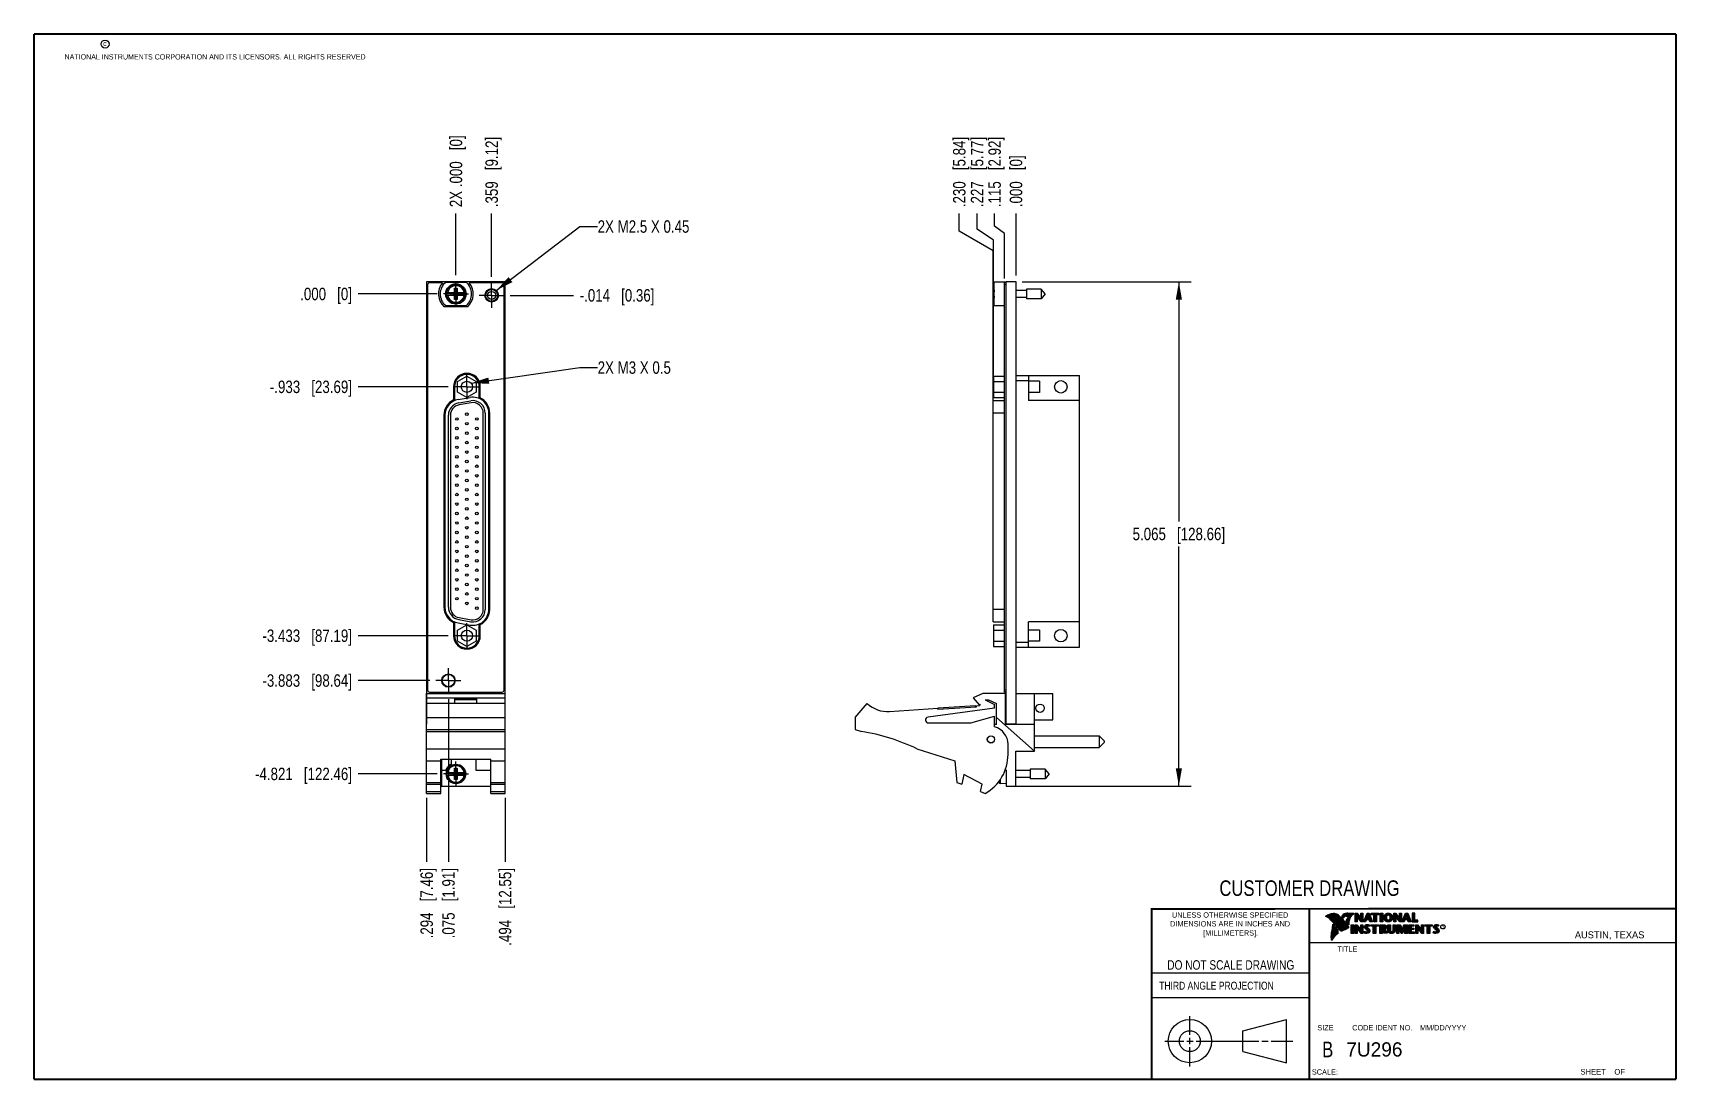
# Model space of a CAD drawing. Header units: inches. Extents: x 0.2 to 16.8, y 0.2 to 10.8.
import ezdxf

# ---------------------------------------------------------------- set-up
doc = ezdxf.new("R2010")
doc.units = ezdxf.units.IN
doc.header["$LTSCALE"] = 0.935
doc.header["$MEASUREMENT"] = 0
doc.linetypes.add('CENTER', pattern=[0.6, 0.375, -0.075, 0.075, -0.075])
doc.layers.get('0').update_dxf_attribs({"linetype": 'CONTINUOUS'})
for name, color, linetype in [('02___PRT_ALL_AXES', 7, 'CONTINUOUS'), ('DETAIL', 7, 'CONTINUOUS'), ('DIMENSIONS', 7, 'CONTINUOUS')]:
    doc.layers.add(name, color=color, linetype=linetype)
doc.styles.get("Standard").update_dxf_attribs({"font": 'txt', "width": 0.8})
doc.styles.add('TEXTSTYLE_2', font='txt')
doc.styles.add('TEXTSTYLE_3', font='txt', dxfattribs={"width": 0.95})
doc.dimstyles.new('DIMSTYLE_1', dxfattribs={"dimtxt": 0.125, "dimasz": 0.18, "dimexe": 0.18, "dimexo": 0.0625, "dimgap": 0.09, "dimtad": 0, "dimtih": 1, "dimtoh": 1, "dimdec": 3, "dimzin": 4, "dimdsep": 46, "dimtxsty": 'STANDARD', "dimblk": '_FILLED', "dimblk1": '_FILLED', "dimblk2": '_FILLED', "dimcen": 0.09, "dimadec": 0, "dimazin": 0, "dimtp": 0.01, "dimtm": 0.01, "dimtfac": 1, "dimtdec": 3, "dimtofl": 0, "dimtmove": 0, "dimatfit": 3, "dimldrblk": '_FILLED', "dimfxl": 1, "dimtolj": 1, "dimtzin": 4, "dimarcsym": 0})
doc.dimstyles.new('DIMSTYLE_2', dxfattribs={"dimtxt": 0.125, "dimasz": 0.18, "dimexe": 0.18, "dimexo": 0.0625, "dimgap": 0.09, "dimtad": 0, "dimtih": 1, "dimtoh": 1, "dimdec": 3, "dimzin": 4, "dimdsep": 46, "dimtxsty": 'STANDARD', "dimblk": '_FILLED', "dimblk1": '_FILLED', "dimblk2": '_FILLED', "dimcen": 0.09, "dimadec": 0, "dimazin": 0, "dimtp": 0.01, "dimtm": 0.01, "dimtfac": 1, "dimtdec": 3, "dimtofl": 0, "dimtmove": 0, "dimatfit": 3, "dimldrblk": '_FILLED', "dimfxl": 1, "dimtolj": 1, "dimtzin": 4, "dimarcsym": 0})
doc.dimstyles.get("Standard").update_dxf_attribs({"dimtxt": 0.125, "dimasz": 0.18, "dimexe": 0.18, "dimexo": 0.0625, "dimgap": 0.09, "dimtad": 0, "dimtih": 1, "dimtoh": 1, "dimdec": 3, "dimzin": 4, "dimdsep": 46, "dimtxsty": 'STANDARD', "dimblk": '_FILLED', "dimblk1": '_FILLED', "dimblk2": '_FILLED', "dimcen": 0.09, "dimadec": 0, "dimazin": 0, "dimtol": 1, "dimtp": 0.01, "dimtm": 0.01, "dimtfac": 1, "dimtdec": 3, "dimtofl": 0, "dimtmove": 0, "dimatfit": 3, "dimldrblk": '_FILLED', "dimfxl": 1, "dimtolj": 1, "dimtzin": 4, "dimarcsym": 0})

msp = doc.modelspace()

# ---------------------------------------------------------------- texts
at = {"color": 2, "linetype": 'CONTINUOUS', "attachment_point": 1, "line_spacing_factor": 0.9}
for s, insert, char_height, width in [('c', (0.946, 10.6893), 0.053, 0.0424), ('NATIONAL INSTRUMENTS CORPORATION AND ITS LICENSORS. ALL RIGHTS RESERVED', (0.5583, 10.5546), 0.053, 3.0104), ('THIRD ANGLE PROJECTION', (11.5564, 1.2384), 0.08, 1.408)]:
    msp.add_mtext(s, dxfattribs=dict(at, insert=insert, char_height=char_height, width=width))
at = {"color": 7, "linetype": 'CONTINUOUS', "attachment_point": 2, "line_spacing_factor": 0.9}
for s, insert, char_height, width in [('CUSTOMER DRAWING', (13.0668, 2.2564), 0.15625, 2), ('DO NOT SCALE DRAWING', (12.2754, 1.4542), 0.095, 1.52), ('B', (13.2497, 0.6361), 0.1562, 0.125)]:
    msp.add_mtext(s, dxfattribs=dict(at, insert=insert, char_height=char_height, width=width))
at = {"color": 2, "linetype": 'CONTINUOUS', "line_spacing_factor": 0.9}
for s, insert, char_height, width, attachment_point, style in [('DIMENSIONS ARE IN INCHES AND', (12.2688, 1.8465), 0.053254, 1.491112, 2, 'TEXTSTYLE_2'), ('UNLESS OTHERWISE SPECIFIED', (12.2688, 1.9352), 0.053254, 1.384604, 2, 'TEXTSTYLE_2'), ('[MILLIMETERS].', (12.2746, 1.7548), 0.053254, 0.745556, 2, 'TEXTSTYLE_2'), ('R', (14.3971, 1.8), 0.0217, 0.021738, 1, 'TEXTSTYLE_2'), ('AUSTIN, TEXAS', (15.7327, 1.7441), 0.069617, 0.905021, 1, 'TEXTSTYLE_2'), ('TITLE', (13.3474, 1.593), 0.05325, 0.26627, 1, 'TEXTSTYLE_2'), ('SIZE', (13.1451, 0.8027), 0.05325, 0.213016, 1, 'TEXTSTYLE_2'), ('CODE IDENT NO.', (13.7978, 0.8027), 0.053254, 0.708278, 2, 'TEXTSTYLE_3'), ('MM/DD/YYYY', (14.1765, 0.8027), 0.05325, 0.53254, 1, 'TEXTSTYLE_2'), ('SCALE:', (13.0904, 0.3585), 0.05325, 0.319524, 1, 'TEXTSTYLE_2'), ('SHEET    OF', (15.7892, 0.3625), 0.057262, 0.629882, 1, 'TEXTSTYLE_2')]:
    msp.add_mtext(s, dxfattribs=dict(at, insert=insert, char_height=char_height, width=width, attachment_point=attachment_point, style=style))
at = {"color": 7, "linetype": 'CONTINUOUS', "insert": (13.4363, 0.6298), "char_height": 0.14316, "width": 0.715775, "attachment_point": 1, "line_spacing_factor": 0.9, "style": 'TEXTSTYLE_2'}
msp.add_mtext('7U296', dxfattribs=at)
at = {"layer": 'DETAIL', "color": 2, "linetype": 'CONTINUOUS', "char_height": 0.125, "attachment_point": 1, "line_spacing_factor": 0.9}
for s, insert, width in [('2X M2.5 X 0.45', (5.9144, 8.8862), 1.4), ('2X M3 X 0.5', (5.9144, 7.4695), 1.1)]:
    msp.add_mtext(s, dxfattribs=dict(at, insert=insert, width=width))

# ---------------------------------------------------------------- blocks, each defined once
blk = doc.blocks.new('_FILLED')
at = {"color": 0, "linetype": 'BYBLOCK'}
blk.add_solid([(0, 0), (-1, 0.174), (-1, -0.174)], dxfattribs=at)
blk = doc.blocks.new('*D0')
at = {"layer": 'DIMENSIONS', "color": 2, "linetype": 'CONTINUOUS'}
for p, q in [((10.18, 8.268), (11.879, 8.268)), ((11.754, 8.268), (11.754, 5.861)), ((11.754, 3.203), (11.754, 5.611)), ((10.08, 3.203), (11.879, 3.203))]:
    blk.add_line(p, q, dxfattribs=at)
at = {"layer": 'DIMENSIONS', "color": 2, "linetype": 'CONTINUOUS', "xscale": 0.18, "yscale": 0.18, "zscale": 0.18}
for p, rotation in [((11.754, 8.268), 90), ((11.754, 3.203), 270)]:
    blk.add_blockref('_FILLED', p, dxfattribs=dict(at, rotation=rotation))
at = {"layer": 'DIMENSIONS', "color": 2, "linetype": 'CONTINUOUS', "insert": (11.754, 5.798), "char_height": 0.125, "width": 1.425, "attachment_point": 2, "line_spacing_factor": 0.9}
blk.add_mtext('5.065{\\Ftxt.shx;\\W1.000000;\\H0.125000; }[128.66]', dxfattribs=at)
blk = doc.blocks.new('*D1')
at = {"layer": 'DIMENSIONS', "color": 2, "linetype": 'CONTINUOUS'}
for p, q in [((9.903, 8.828), (9.903, 8.956)), ((10.003, 8.752), (9.903, 8.828)), ((10.003, 8.301), (10.003, 8.752))]:
    blk.add_line(p, q, dxfattribs=at)
at = {"layer": 'DIMENSIONS', "color": 2, "linetype": 'CONTINUOUS', "insert": (9.84, 9.018), "char_height": 0.125, "width": 1.125, "attachment_point": 1, "rotation": 90, "line_spacing_factor": 0.9}
blk.add_mtext('.115{\\Ftxt.shx;\\W1.000000;\\H0.125000; }[2.92]', dxfattribs=at)
blk = doc.blocks.new('*D2')
at = {"layer": 'DIMENSIONS', "color": 2, "linetype": 'CONTINUOUS'}
blk.add_line((10.118, 8.331), (10.118, 8.956), dxfattribs=at)
at = {"layer": 'DIMENSIONS', "color": 2, "linetype": 'CONTINUOUS', "insert": (10.055, 9.018), "char_height": 0.125, "width": 0.825, "attachment_point": 1, "rotation": 90, "line_spacing_factor": 0.9}
blk.add_mtext('.000{\\Ftxt.shx;\\W1.000000;\\H0.125000; }[0]', dxfattribs=at)
blk = doc.blocks.new('*D3')
at = {"layer": 'DIMENSIONS', "color": 2, "linetype": 'CONTINUOUS'}
for p, q in [((9.726, 8.797), (9.726, 8.956)), ((9.891, 8.686), (9.726, 8.797)), ((9.891, 7.33), (9.891, 8.686))]:
    blk.add_line(p, q, dxfattribs=at)
at = {"layer": 'DIMENSIONS', "color": 2, "linetype": 'CONTINUOUS', "insert": (9.664, 9.018), "char_height": 0.125, "width": 1.125, "attachment_point": 1, "rotation": 90, "line_spacing_factor": 0.9}
blk.add_mtext('.227{\\Ftxt.shx;\\W1.000000;\\H0.125000; }[5.77]', dxfattribs=at)
blk = doc.blocks.new('*D4')
at = {"layer": 'DIMENSIONS', "color": 2, "linetype": 'CONTINUOUS'}
for p, q in [((9.548, 8.778), (9.548, 8.956)), ((9.888, 8.58), (9.548, 8.778)), ((9.888, 7.012), (9.888, 8.58))]:
    blk.add_line(p, q, dxfattribs=at)
at = {"layer": 'DIMENSIONS', "color": 2, "linetype": 'CONTINUOUS', "insert": (9.485, 9.018), "char_height": 0.125, "width": 1.125, "attachment_point": 1, "rotation": 90, "line_spacing_factor": 0.9}
blk.add_mtext('.230{\\Ftxt.shx;\\W1.000000;\\H0.125000; }[5.84]', dxfattribs=at)
blk = doc.blocks.new('*D5')
at = {"layer": 'DIMENSIONS', "color": 2, "linetype": 'CONTINUOUS'}
blk.add_line((4.303, 3.325), (3.509, 3.325), dxfattribs=at)
at = {"layer": 'DIMENSIONS', "color": 2, "linetype": 'CONTINUOUS', "insert": (3.446, 3.388), "char_height": 0.125, "width": 1.525, "attachment_point": 3, "line_spacing_factor": 0.9}
blk.add_mtext('-4.821{\\Ftxt.shx;\\W1.000000;\\H0.125000; }[122.46]', dxfattribs=at)
blk = doc.blocks.new('*D6')
at = {"layer": 'DIMENSIONS', "color": 2, "linetype": 'CONTINUOUS'}
blk.add_line((4.849, 8.32), (4.849, 8.956), dxfattribs=at)
at = {"layer": 'DIMENSIONS', "color": 2, "linetype": 'CONTINUOUS', "insert": (4.787, 9.018), "char_height": 0.125, "width": 1.125, "attachment_point": 1, "rotation": 90, "line_spacing_factor": 0.9}
blk.add_mtext('.359{\\Ftxt.shx;\\W1.000000;\\H0.125000; }[9.12]', dxfattribs=at)
blk = doc.blocks.new('*D7')
at = {"layer": 'DIMENSIONS', "color": 2, "linetype": 'CONTINUOUS'}
blk.add_line((4.49, 8.334), (4.49, 8.956), dxfattribs=at)
at = {"layer": 'DIMENSIONS', "color": 2, "linetype": 'CONTINUOUS', "insert": (4.428, 9.018), "char_height": 0.125, "width": 1.125, "attachment_point": 1, "rotation": 90, "line_spacing_factor": 0.9}
blk.add_mtext('2X .000{\\Ftxt.shx;\\W1.000000;\\H0.125000; }[0]', dxfattribs=at)
blk = doc.blocks.new('*D8')
at = {"layer": 'DIMENSIONS', "color": 2, "linetype": 'CONTINUOUS'}
blk.add_line((4.303, 8.146), (3.509, 8.146), dxfattribs=at)
at = {"layer": 'DIMENSIONS', "color": 2, "linetype": 'CONTINUOUS', "insert": (3.446, 8.209), "char_height": 0.125, "width": 0.825, "attachment_point": 3, "line_spacing_factor": 0.9}
blk.add_mtext('.000{\\Ftxt.shx;\\W1.000000;\\H0.125000; }[0]', dxfattribs=at)
blk = doc.blocks.new('*D9')
at = {"layer": 'DIMENSIONS', "color": 2, "linetype": 'CONTINUOUS'}
blk.add_line((4.413, 7.214), (3.509, 7.214), dxfattribs=at)
at = {"layer": 'DIMENSIONS', "color": 2, "linetype": 'CONTINUOUS', "insert": (3.446, 7.276), "char_height": 0.125, "width": 1.325, "attachment_point": 3, "line_spacing_factor": 0.9}
blk.add_mtext('-.933{\\Ftxt.shx;\\W1.000000;\\H0.125000; }[23.69]', dxfattribs=at)
blk = doc.blocks.new('*D10')
at = {"layer": 'DIMENSIONS', "color": 2, "linetype": 'CONTINUOUS'}
blk.add_line((4.413, 4.714), (3.509, 4.714), dxfattribs=at)
at = {"layer": 'DIMENSIONS', "color": 2, "linetype": 'CONTINUOUS', "insert": (3.446, 4.776), "char_height": 0.125, "width": 1.425, "attachment_point": 3, "line_spacing_factor": 0.9}
blk.add_mtext('-3.433{\\Ftxt.shx;\\W1.000000;\\H0.125000; }[87.19]', dxfattribs=at)
blk = doc.blocks.new('*D11')
at = {"layer": 'DIMENSIONS', "color": 2, "linetype": 'CONTINUOUS'}
blk.add_line((4.228, 4.263), (3.509, 4.263), dxfattribs=at)
at = {"layer": 'DIMENSIONS', "color": 2, "linetype": 'CONTINUOUS', "insert": (3.446, 4.326), "char_height": 0.125, "width": 1.425, "attachment_point": 3, "line_spacing_factor": 0.9}
blk.add_mtext('-3.883{\\Ftxt.shx;\\W1.000000;\\H0.125000; }[98.64]', dxfattribs=at)
blk = doc.blocks.new('*D12')
at = {"layer": 'DIMENSIONS', "color": 2, "linetype": 'CONTINUOUS'}
blk.add_line((5.037, 8.132), (5.672, 8.132), dxfattribs=at)
at = {"layer": 'DIMENSIONS', "color": 2, "linetype": 'CONTINUOUS', "insert": (5.734, 8.195), "char_height": 0.125, "width": 1.225, "attachment_point": 1, "line_spacing_factor": 0.9}
blk.add_mtext('-.014{\\Ftxt.shx;\\W1.000000;\\H0.125000; }[0.36]', dxfattribs=at)
blk = doc.blocks.new('*D13')
at = {"layer": 'DIMENSIONS', "color": 2, "linetype": 'CONTINUOUS'}
blk.add_line((4.196, 3.086), (4.196, 2.443), dxfattribs=at)
at = {"layer": 'DIMENSIONS', "color": 2, "linetype": 'CONTINUOUS', "insert": (4.134, 2.38), "char_height": 0.125, "width": 1.125, "attachment_point": 3, "rotation": 90, "line_spacing_factor": 0.9}
blk.add_mtext('.294{\\Ftxt.shx;\\W1.000000;\\H0.125000; }[7.46]', dxfattribs=at)
blk = doc.blocks.new('*D14')
at = {"layer": 'DIMENSIONS', "color": 2, "linetype": 'CONTINUOUS'}
blk.add_line((4.984, 3.086), (4.984, 2.443), dxfattribs=at)
at = {"layer": 'DIMENSIONS', "color": 2, "linetype": 'CONTINUOUS', "insert": (4.922, 2.38), "char_height": 0.125, "width": 1.225, "attachment_point": 3, "rotation": 90, "line_spacing_factor": 0.9}
blk.add_mtext('.494{\\Ftxt.shx;\\W1.000000;\\H0.125000; }[12.55]', dxfattribs=at)
blk = doc.blocks.new('*D15')
at = {"layer": 'DIMENSIONS', "color": 2, "linetype": 'CONTINUOUS'}
blk.add_line((4.415, 4.075), (4.415, 2.443), dxfattribs=at)
at = {"layer": 'DIMENSIONS', "color": 2, "linetype": 'CONTINUOUS', "insert": (4.353, 2.38), "char_height": 0.125, "width": 1.125, "attachment_point": 3, "rotation": 90, "line_spacing_factor": 0.9}
blk.add_mtext('.075{\\Ftxt.shx;\\W1.000000;\\H0.125000; }[1.91]', dxfattribs=at)

# ---------------------------------------------------------------- dimensions: what is measured, and where the dimension line sits
at = {"layer": 'DIMENSIONS', "color": 2, "linetype": 'CONTINUOUS'}
for feature_location, offset, dtype, origin, text, picture, middle in [((4.4902680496, 8.33394875), (0, 0.6219), 1, (4.4902680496, 8.27144875), '2X <>', '*D7', (4.4902680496, 9.58084875)), ((4.3028, 3.3251), (-0.794, 0), 0, (4.3652, 8.1463), '-<>', '*D5', (2.4338, 3.3251)), ((4.412796, 4.7138488), (-0.904028, 0), 0, (4.475296, 8.1463487), '-<>', '*D10', (2.483768, 4.7138488)), ((4.2277, 4.2631), (-0.7189, 0), 0, (4.2902, 8.1463), '-<>', '*D11', (2.4838, 4.2631)), ((4.412796, 7.2138488), (-0.904028, 0), 0, (4.475296, 8.1463487), '-<>', '*D9', (2.583768, 7.2138488)), ((5.0369, 8.1321), (0.635, 0), 0, (4.9744, 8.1463), '-<>', '*D12', (6.3469, 8.1321))]:
    dim = msp.add_ordinate_dim(feature_location=feature_location, offset=offset, dtype=dtype, origin=origin, text=text, dimstyle='DIMSTYLE_2', dxfattribs=at)
    dim.commit()
    dim.dimension.update_dxf_attribs({"geometry": picture, "text_midpoint": middle})
for feature_location, offset, dtype, origin, picture, middle in [((4.8493, 8.3197), (0, 0.6362), 1, (4.4903, 8.2714), '*D6', (4.8493, 9.5808)), ((9.8879179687, 7.01234875), (-0.3399907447, 1.9435), 0, (10.1179179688, 6.94984875), '*D4', (9.547927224, 9.58084875)), ((9.8909179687, 7.3303307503), (-0.1647328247, 1.6255179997), 0, (10.1179179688, 7.2678307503), '*D3', (9.726185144, 9.58084875)), ((10.002918, 8.3008488), (-0.1002824, 0.655), 0, (10.117918, 8.2683487), '*D1', (9.9026355, 9.5808487)), ((10.1179179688, 8.33084875), (0, 0.625), 1, (10.1179179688, 8.26834875), '*D2', (10.1179179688, 9.43084875)), ((4.3026680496, 8.14634875), (-0.7939, 0), 0, (4.3651680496, 8.14634875), '*D8', (2.7837680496, 8.14634875)), ((4.4153, 4.0755), (0, -1.6329), 1, (4.4903, 4.138), '*D15', (4.5273, 1.5941)), ((4.1964, 3.0855), (0, -0.6429), 1, (4.4903, 3.148), '*D13', (4.3084, 1.5941)), ((4.9844, 3.0855), (0, -0.6429), 1, (4.4903, 3.148), '*D14', (5.1188, 1.5441))]:
    dim = msp.add_ordinate_dim(feature_location=feature_location, offset=offset, dtype=dtype, origin=origin, dimstyle='DIMSTYLE_2', dxfattribs=at)
    dim.commit()
    dim.dimension.update_dxf_attribs({"geometry": picture, "text_midpoint": middle})
dim = msp.add_linear_dim(base=(11.7539, 3.2031), p1=(10.1804, 8.2683), p2=(10.0804, 3.2031), angle=270, dimstyle='DIMSTYLE_1', dxfattribs=at)
dim.commit()
dim.dimension.update_dxf_attribs({"geometry": '*D0', "text_midpoint": (11.6039, 5.7357), "dimtype": 160})

# ---------------------------------------------------------------- linework, layer by layer
at = {"color": 7, "linetype": 'CONTINUOUS'}
for p, q in [((4.1963, 8.2683), (4.1963, 3.8253)), ((4.9843, 8.2683), (4.1963, 8.2683)), ((4.3865, 8.2648), (4.594, 8.2648)), ((4.9843, 4.1321), (4.9843, 8.2683)), ((9.8979, 8.0278), (9.8979, 8.2648)), ((10.0179, 8.2648), (9.8979, 8.2648)), ((10.0179, 3.8253), (10.0179, 8.2683)), ((10.1179, 8.2683), (10.0179, 8.2683)), ((10.1179, 3.8221), (10.1179, 8.2683)), ((4.2063, 8.2383), (4.2063, 4.1683)), ((4.3558, 8.2583), (4.2263, 8.2583)), ((4.3956, 8.1601), (4.4786, 8.1601)), ((4.3956, 8.1326), (4.4786, 8.1326)), ((4.4417, 8.1346), (4.4417, 8.1581)), ((4.4417, 8.1346), (4.5388, 8.1581)), ((4.4786, 8.1581), (4.4417, 8.1581)), ((4.4417, 8.1581), (4.5388, 8.1346)), ((4.4417, 8.1346), (4.4786, 8.1346)), ((4.4765, 8.0893), (4.504, 8.2034)), ((4.4765, 8.1601), (4.4765, 8.2034)), ((4.504, 8.0893), (4.4765, 8.2034)), ((4.4765, 8.2034), (4.504, 8.2034)), ((4.4765, 8.0893), (4.4765, 8.1326)), ((4.4786, 8.1601), (4.4786, 8.1581)), ((4.4786, 8.1346), (4.502, 8.1581)), ((4.502, 8.1346), (4.4786, 8.1581)), ((4.4786, 8.1326), (4.4786, 8.1346)), ((4.502, 8.1601), (4.502, 8.1581)), ((4.502, 8.1601), (4.5849, 8.1601)), ((4.5388, 8.1581), (4.502, 8.1581)), ((4.502, 8.1326), (4.502, 8.1346)), ((4.502, 8.1346), (4.5388, 8.1346)), ((4.502, 8.1326), (4.5849, 8.1326)), ((4.504, 8.2034), (4.504, 8.1601)), ((4.504, 8.1326), (4.504, 8.0893)), ((4.5388, 8.1346), (4.5388, 8.1581)), ((4.9543, 8.2583), (4.6247, 8.2583)), ((4.9743, 4.1683), (4.9743, 8.2383)), ((9.8979, 8.1601), (9.8958, 8.1601)), ((9.8958, 8.1326), (9.8979, 8.1326)), ((10.0029, 4.1483), (10.0029, 8.2583)), ((10.0179, 8.2583), (10.0029, 8.2583)), ((10.0179, 8.2383), (10.0029, 8.2383)), ((10.2216, 8.1814), (10.1179, 8.1814)), ((10.2216, 8.1113), (10.1179, 8.1113)), ((10.2216, 8.1956), (10.2216, 8.0971)), ((10.3697, 8.1956), (10.2216, 8.1956)), ((10.3697, 8.0971), (10.2216, 8.0971)), ((10.3697, 8.1956), (10.3697, 8.0971)), ((10.411, 8.1463), (10.3697, 8.1956)), ((10.411, 8.1463), (10.3697, 8.0971)), ((4.6085, 8.0173), (4.372, 8.0173)), ((4.594, 8.0278), (4.3865, 8.0278)), ((4.504, 8.0893), (4.4765, 8.0893)), ((10.0029, 8.0278), (9.8979, 8.0278)), ((4.5069, 7.2678), (4.6004, 7.3218)), ((4.6004, 7.3218), (4.6939, 7.2678)), ((9.8909, 7.3218), (9.8909, 7.1059)), ((9.8909, 7.3218), (10.0029, 7.3218)), ((10.1179, 7.3283), (10.7557, 7.3283)), ((10.1179, 7.2783), (10.2429, 7.2783)), ((10.2429, 7.3283), (10.2429, 7.0748)), ((10.3535, 7.2698), (10.2429, 7.2698)), ((10.3535, 7.2698), (10.3535, 7.1578)), ((10.7557, 4.5993), (10.7557, 7.3283)), ((4.4654, 7.2138), (4.4654, 7.0813)), ((4.4754, 7.2138), (4.4754, 7.0749)), ((4.5069, 7.1599), (4.5069, 7.2678)), ((4.6004, 7.1059), (4.5069, 7.1599)), ((4.5126, 7.0863), (4.6326, 7.1074)), ((4.6939, 7.1599), (4.6004, 7.1059)), ((4.6939, 7.2678), (4.6939, 7.1599)), ((4.7254, 7.0961), (4.7254, 7.2138)), ((4.7354, 7.1024), (4.7354, 7.2138)), ((9.8909, 7.2678), (10.0029, 7.2678)), ((9.8909, 7.1599), (10.0029, 7.1599)), ((9.8909, 7.1059), (10.0029, 7.1059)), ((10.3535, 7.1578), (10.2429, 7.1578)), ((4.5187, 7.0518), (4.6387, 7.0729)), ((4.6422, 7.0533), (4.5222, 7.0321)), ((4.7654, 4.9778), (4.7654, 6.9498)), ((4.7854, 6.9498), (4.7854, 4.9778)), ((4.8204, 4.9778), (4.8204, 6.9498)), ((4.8304, 4.9778), (4.8304, 6.9498)), ((9.8879, 4.8528), (9.8879, 7.0748)), ((9.8879, 7.0748), (10.0029, 7.0748)), ((10.0029, 6.9498), (9.8879, 6.9498)), ((10.7557, 7.0748), (10.2429, 7.0748)), ((4.3704, 6.9287), (4.3704, 4.999)), ((4.3804, 6.9287), (4.3804, 4.999)), ((4.4154, 4.999), (4.4154, 6.9287)), ((4.4354, 6.9287), (4.4354, 4.999)), ((10.0029, 4.9778), (9.8879, 4.9778)), ((4.4654, 4.8464), (4.4654, 4.7138)), ((4.4754, 4.8528), (4.4754, 4.7138)), ((4.5069, 4.7678), (4.6004, 4.8218)), ((4.5126, 4.8414), (4.6326, 4.8203)), ((4.5187, 4.8759), (4.6387, 4.8547)), ((4.5222, 4.8956), (4.6422, 4.8744)), ((4.6004, 4.8218), (4.6939, 4.7678)), ((4.7254, 4.7138), (4.7254, 4.8316)), ((4.7354, 4.7138), (4.7354, 4.8253)), ((9.8879, 4.8528), (10.0029, 4.8528)), ((9.8909, 4.8218), (10.0029, 4.8218)), ((9.8909, 4.8218), (9.8909, 4.6059)), ((10.7557, 4.8528), (10.2429, 4.8528)), ((10.2429, 4.5993), (10.2429, 4.8528)), ((4.5069, 4.6599), (4.5069, 4.7678)), ((4.6004, 4.6059), (4.5069, 4.6599)), ((4.6939, 4.6599), (4.6004, 4.6059)), ((4.6939, 4.7678), (4.6939, 4.6599)), ((9.8909, 4.7678), (10.0029, 4.7678)), ((9.8909, 4.6599), (10.0029, 4.6599)), ((10.1179, 4.6493), (10.2429, 4.6493)), ((10.3535, 4.7698), (10.2429, 4.7698)), ((10.3535, 4.6578), (10.2429, 4.6578)), ((10.3535, 4.7698), (10.3535, 4.6578)), ((9.8909, 4.6059), (10.0029, 4.6059)), ((10.1179, 4.5993), (10.7557, 4.5993)), ((4.1964, 4.1321), (4.9844, 4.1321)), ((4.1964, 3.1301), (4.1964, 4.1321)), ((4.2263, 4.1483), (4.9543, 4.1483)), ((4.9844, 3.1301), (4.9844, 4.1321)), ((9.7829, 4.1321), (9.6879, 4.0891)), ((10.0129, 4.1321), (9.7829, 4.1321)), ((10.0179, 4.1683), (10.0029, 4.1683)), ((10.0179, 4.1483), (10.0029, 4.1483)), ((10.0129, 3.8221), (10.0129, 4.1321)), ((10.1179, 4.1321), (10.4879, 4.1321)), ((10.3039, 3.5531), (10.3039, 4.1321)), ((10.4879, 3.8691), (10.4879, 4.1321)), ((4.1964, 4.0891), (4.9844, 4.0891)), ((4.9844, 4.0321), (4.1964, 4.0321)), ((4.4804, 4.0791), (4.7004, 4.0791)), ((4.4804, 4.0321), (4.4804, 4.0791)), ((4.4804, 4.0721), (4.7004, 4.0721)), ((4.7004, 4.0321), (4.7004, 4.0791)), ((8.5029, 3.8921), (8.6229, 4.0321)), ((8.8465, 3.9527), (9.3318, 3.9845)), ((9.9029, 3.9871), (9.2339, 3.8968)), ((9.3325, 3.9745), (9.3318, 3.9845)), ((9.3325, 3.9745), (9.7216, 4)), ((9.3365, 3.9898), (9.7107, 4.0143)), ((9.3375, 3.9749), (9.3365, 3.9898)), ((9.6879, 4.0891), (9.7479, 4.0191)), ((9.7117, 3.9994), (9.7107, 4.0143)), ((9.721, 4.01), (9.7529, 4.0121)), ((9.7216, 4), (9.721, 4.01)), ((9.7479, 4.0191), (9.7529, 4.0266)), ((9.7529, 4.0266), (9.7529, 4.0121)), ((9.8089, 4.0691), (9.8411, 4.0691)), ((9.8089, 4.0691), (9.9029, 4.0221)), ((9.8411, 4.0691), (9.9229, 4.0321)), ((9.9029, 3.9871), (9.9029, 4.0221)), ((9.9229, 3.8221), (9.9229, 4.0321)), ((4.1963, 3.8253), (4.1964, 3.8253)), ((4.1964, 3.8921), (4.9844, 3.8921)), ((8.5029, 3.8921), (8.5029, 3.7721)), ((9.2379, 3.8371), (9.6629, 3.8371)), ((9.6629, 3.8371), (9.9029, 3.9071)), ((9.9029, 3.7971), (9.9029, 3.9071)), ((9.9229, 3.8221), (9.9029, 3.8221)), ((10.3039, 3.5531), (9.9229, 3.8937)), ((10.3039, 3.8221), (10.0129, 3.8221)), ((10.1179, 3.8253), (10.0179, 3.8253)), ((10.3039, 3.8691), (10.4879, 3.8691)), ((4.1964, 3.7721), (4.9844, 3.7721)), ((4.1964, 3.7526), (4.9844, 3.7526)), ((8.5029, 3.7721), (8.5649, 3.7526)), ((10.3039, 3.7069), (10.9539, 3.7069)), ((11.0039, 3.6569), (10.9539, 3.7069)), ((10.9539, 3.7069), (10.9539, 3.5919)), ((11.0039, 3.6419), (10.9539, 3.5919)), ((11.0039, 3.6569), (11.0039, 3.6419)), ((4.1964, 3.5768), (4.9844, 3.5768)), ((4.3384, 3.4724), (4.8424, 3.4724)), ((4.3384, 3.1301), (4.3384, 3.4724)), ((4.3444, 3.4724), (4.3444, 3.2031)), ((4.4414, 3.4724), (4.4414, 3.4225)), ((4.6914, 3.4724), (4.6914, 3.3631)), ((4.8424, 3.1301), (4.8424, 3.4724)), ((9.1229, 3.5768), (9.5029, 3.4571)), ((10.0379, 3.5221), (10.0379, 3.6228)), ((10.1159, 3.5531), (10.3039, 3.5531)), ((10.1159, 3.2031), (10.1159, 3.5531)), ((10.3039, 3.5919), (10.9539, 3.5919)), ((4.1964, 3.4571), (4.3384, 3.4571)), ((4.3444, 3.3631), (4.3882, 3.3631)), ((4.3957, 3.3389), (4.4787, 3.3389)), ((4.3957, 3.3113), (4.4787, 3.3113)), ((4.4419, 3.3134), (4.5389, 3.3368)), ((4.4787, 3.3368), (4.4419, 3.3368)), ((4.4419, 3.3368), (4.5389, 3.3134)), ((4.4419, 3.3134), (4.4419, 3.3368)), ((4.4419, 3.3134), (4.4787, 3.3134)), ((4.4766, 3.3822), (4.5042, 3.3822)), ((4.5042, 3.268), (4.4766, 3.3822)), ((4.4766, 3.3389), (4.4766, 3.3822)), ((4.4766, 3.268), (4.5042, 3.3822)), ((4.4766, 3.268), (4.4766, 3.3113)), ((4.4787, 3.3389), (4.4787, 3.3368)), ((4.5021, 3.3134), (4.4787, 3.3368)), ((4.4787, 3.3134), (4.5021, 3.3368)), ((4.4787, 3.3113), (4.4787, 3.3134)), ((4.5021, 3.3389), (4.585, 3.3389)), ((4.5021, 3.3389), (4.5021, 3.3368)), ((4.5389, 3.3368), (4.5021, 3.3368)), ((4.5021, 3.3134), (4.5389, 3.3134)), ((4.5021, 3.3113), (4.5021, 3.3134)), ((4.5021, 3.3113), (4.585, 3.3113)), ((4.5042, 3.3822), (4.5042, 3.3389)), ((4.5042, 3.3113), (4.5042, 3.268)), ((4.5389, 3.3134), (4.5389, 3.3368)), ((4.6914, 3.3631), (4.8424, 3.3631)), ((4.8424, 3.4571), (4.9844, 3.4571)), ((9.5029, 3.4571), (9.5229, 3.2401)), ((9.5929, 3.3209), (9.5729, 3.2209)), ((9.7769, 3.2209), (9.5929, 3.3209)), ((10.011, 3.3688), (10.0179, 3.3631)), ((10.0179, 3.3631), (10.0179, 3.2031)), ((10.2616, 3.3601), (10.1159, 3.3601)), ((10.4097, 3.3743), (10.2616, 3.3743)), ((10.2616, 3.3743), (10.2616, 3.2759)), ((10.451, 3.3251), (10.4097, 3.3743)), ((10.4097, 3.3743), (10.4097, 3.2759)), ((10.451, 3.3251), (10.4097, 3.2759)), ((4.1964, 3.2401), (4.3384, 3.2401)), ((4.1964, 3.2209), (4.3384, 3.2209)), ((4.1964, 3.148), (4.3384, 3.148)), ((4.3444, 3.2031), (4.8424, 3.2031)), ((4.5042, 3.268), (4.4766, 3.268)), ((4.8424, 3.2401), (4.9844, 3.2401)), ((4.8424, 3.2209), (4.9844, 3.2209)), ((4.8424, 3.148), (4.9844, 3.148)), ((9.5229, 3.2401), (9.5729, 3.2209)), ((9.7623, 3.148), (9.7769, 3.2209)), ((9.7623, 3.148), (9.8089, 3.1301)), ((9.9465, 3.2419), (9.9465, 3.2504)), ((9.9608, 3.2304), (9.9608, 3.2703)), ((10.0179, 3.2271), (9.9608, 3.2304)), ((10.0179, 3.2031), (10.1159, 3.2031)), ((10.2616, 3.29), (10.1159, 3.29)), ((10.4097, 3.2759), (10.2616, 3.2759)), ((4.1964, 3.1301), (4.3384, 3.1301)), ((4.8424, 3.1301), (4.9844, 3.1301)), ((12.3963, 0.7462), (12.8358, 0.859)), ((12.8358, 0.4248), (12.8358, 0.859)), ((12.3963, 0.5362), (12.3963, 0.7462)), ((12.3963, 0.5362), (12.8358, 0.4248))]:
    msp.add_line(p, q, dxfattribs=at)
at = {"color": 2, "linetype": 'CONTINUOUS'}
for p, q in [((13.2311, 1.8934), (13.2311, 1.8949)), ((13.2347, 1.8921), (13.2347, 1.8972)), ((13.2382, 1.8907), (13.2382, 1.8994)), ((13.2418, 1.8892), (13.2418, 1.9015)), ((13.2453, 1.8876), (13.2453, 1.9035)), ((13.2489, 1.8858), (13.2489, 1.9054)), ((13.2524, 1.8839), (13.2524, 1.9069)), ((13.256, 1.8818), (13.256, 1.9084)), ((13.2596, 1.8796), (13.2596, 1.9098)), ((13.2631, 1.8772), (13.2631, 1.9111)), ((13.2667, 1.8747), (13.2667, 1.9124)), ((13.2702, 1.872), (13.2702, 1.9135)), ((13.2738, 1.869), (13.2738, 1.9146)), ((13.2773, 1.8658), (13.2773, 1.9155)), ((13.2809, 1.8624), (13.2809, 1.9164)), ((13.2844, 1.8587), (13.2844, 1.9173)), ((13.288, 1.8549), (13.288, 1.9181)), ((13.2915, 1.851), (13.2915, 1.9188)), ((13.2951, 1.8471), (13.2951, 1.9194)), ((13.2987, 1.8431), (13.2987, 1.9198)), ((13.3022, 1.8391), (13.3022, 1.92)), ((13.3058, 1.8351), (13.3058, 1.9201)), ((13.3093, 1.8311), (13.3093, 1.9201)), ((13.3129, 1.827), (13.3129, 1.9199)), ((13.3164, 1.8229), (13.3164, 1.9196)), ((13.32, 1.8188), (13.32, 1.9192)), ((13.3235, 1.8146), (13.3235, 1.9186)), ((13.3271, 1.8104), (13.3271, 1.9179)), ((13.3306, 1.8062), (13.3306, 1.9172)), ((13.3342, 1.802), (13.3342, 1.9163)), ((13.3378, 1.7978), (13.3378, 1.9151)), ((13.3413, 1.7937), (13.3413, 1.9138)), ((13.3449, 1.7897), (13.3449, 1.9122)), ((13.3484, 1.7856), (13.3484, 1.9103)), ((13.352, 1.7817), (13.352, 1.9081)), ((13.3555, 1.7778), (13.3555, 1.9055)), ((13.3591, 1.7739), (13.3591, 1.9026)), ((13.3626, 1.7701), (13.3626, 1.8991)), ((13.3662, 1.7663), (13.3662, 1.8952)), ((13.3697, 1.7625), (13.3697, 1.8915)), ((13.3733, 1.7588), (13.3733, 1.8878)), ((13.3769, 1.7556), (13.3769, 1.8841)), ((13.3804, 1.7529), (13.3804, 1.8803)), ((13.384, 1.7512), (13.384, 1.8766)), ((13.3875, 1.7509), (13.3875, 1.8728)), ((13.4022, 1.878), (13.3901, 1.8922)), ((13.3911, 1.7518), (13.3911, 1.8691)), ((13.4029, 1.881), (13.3927, 1.893)), ((13.3946, 1.8908), (13.3946, 1.8999)), ((13.3946, 1.7533), (13.3946, 1.8653)), ((13.3982, 1.8866), (13.3982, 1.9062)), ((13.3982, 1.7548), (13.3982, 1.8615)), ((13.4017, 1.8824), (13.4017, 1.9101)), ((13.4017, 1.7563), (13.4017, 1.8574)), ((13.4053, 1.8823), (13.4053, 1.9129)), ((13.4053, 1.7578), (13.4053, 1.8531)), ((13.4088, 1.8844), (13.4088, 1.915)), ((13.4088, 1.7593), (13.4088, 1.8488)), ((13.4124, 1.887), (13.4124, 1.9167)), ((13.4124, 1.7609), (13.4124, 1.8445)), ((13.4159, 1.89), (13.4159, 1.9182)), ((13.4159, 1.7625), (13.4159, 1.8402)), ((13.4195, 1.8937), (13.4195, 1.9193)), ((13.4195, 1.7641), (13.4195, 1.8359)), ((13.4231, 1.8964), (13.4231, 1.9203)), ((13.4231, 1.7657), (13.4231, 1.8316)), ((13.4266, 1.8982), (13.4266, 1.9209)), ((13.4266, 1.7674), (13.4266, 1.8273)), ((13.4302, 1.8995), (13.4302, 1.9214)), ((13.4302, 1.7691), (13.4302, 1.823)), ((13.4414, 1.8328), (13.4319, 1.8437)), ((13.4337, 1.8997), (13.4337, 1.922)), ((13.4337, 1.7708), (13.4337, 1.8187)), ((13.4433, 1.8344), (13.4349, 1.844)), ((13.4373, 1.8991), (13.4373, 1.9224)), ((13.4373, 1.8413), (13.4373, 1.8491)), ((13.4408, 1.898), (13.4408, 1.9228)), ((13.4408, 1.8372), (13.4408, 1.8572)), ((13.4444, 1.8972), (13.4444, 1.9231)), ((13.4444, 1.8331), (13.4444, 1.8665)), ((13.4479, 1.8969), (13.4479, 1.9234)), ((13.4479, 1.8288), (13.4479, 1.873)), ((13.4515, 1.8966), (13.4515, 1.9236)), ((13.4515, 1.8247), (13.4515, 1.8764)), ((13.4529, 1.9261), (13.5132, 1.9271)), ((13.453, 1.9236), (13.5067, 1.9245)), ((13.455, 1.8965), (13.455, 1.9237)), ((13.455, 1.8207), (13.455, 1.878)), ((13.4586, 1.8964), (13.4586, 1.9237)), ((13.4586, 1.8303), (13.4586, 1.879)), ((13.4622, 1.8957), (13.4622, 1.9238)), ((13.4622, 1.8535), (13.4622, 1.8795)), ((13.4657, 1.8935), (13.4657, 1.9238)), ((13.4657, 1.8636), (13.4657, 1.8798)), ((13.4693, 1.872), (13.4693, 1.9239)), ((13.4728, 1.8794), (13.4728, 1.9239)), ((13.4764, 1.8859), (13.4764, 1.924)), ((13.4799, 1.8919), (13.4799, 1.924)), ((13.4835, 1.8973), (13.4835, 1.9241)), ((13.487, 1.9023), (13.487, 1.9242)), ((13.4906, 1.9069), (13.4906, 1.9242)), ((13.4941, 1.9112), (13.4941, 1.9243)), ((13.4977, 1.9153), (13.4977, 1.9243)), ((13.5013, 1.9191), (13.5013, 1.9244)), ((13.5261, 1.9263), (13.5451, 1.9263)), ((13.5261, 1.839), (13.5261, 1.9263)), ((13.5466, 1.839), (13.5261, 1.839)), ((13.5286, 1.9237), (13.5439, 1.9237)), ((13.5286, 1.8415), (13.5286, 1.9237)), ((13.5441, 1.8415), (13.5286, 1.8415)), ((13.5332, 1.8415), (13.5332, 1.9237)), ((13.5367, 1.8415), (13.5367, 1.9237)), ((13.5402, 1.8415), (13.5402, 1.9237)), ((13.5441, 1.8976), (13.5437, 1.9237)), ((13.5439, 1.9237), (13.5854, 1.869)), ((13.5873, 1.8415), (13.5441, 1.8976)), ((13.5441, 1.8976), (13.5441, 1.8415)), ((13.5451, 1.9263), (13.5829, 1.8765)), ((13.586, 1.839), (13.5466, 1.8902)), ((13.5466, 1.8902), (13.5466, 1.839)), ((13.5471, 1.8936), (13.5471, 1.9194)), ((13.5506, 1.8891), (13.5506, 1.9149)), ((13.5541, 1.8846), (13.5541, 1.9103)), ((13.5576, 1.8801), (13.5576, 1.9057)), ((13.561, 1.8756), (13.561, 1.9011)), ((13.5645, 1.8711), (13.5645, 1.8965)), ((13.568, 1.8665), (13.568, 1.8919)), ((13.5715, 1.862), (13.5715, 1.8874)), ((13.575, 1.8575), (13.575, 1.8828)), ((13.5784, 1.853), (13.5784, 1.8782)), ((13.5819, 1.8485), (13.5819, 1.8736)), ((13.5829, 1.9263), (13.6036, 1.9263)), ((13.5829, 1.8765), (13.5829, 1.9263)), ((13.5854, 1.9237), (13.6011, 1.9237)), ((13.5854, 1.869), (13.5854, 1.9237)), ((13.5854, 1.844), (13.5854, 1.869)), ((13.6036, 1.839), (13.586, 1.839)), ((13.6011, 1.8415), (13.5873, 1.8415)), ((13.5889, 1.8415), (13.5889, 1.9237)), ((13.5923, 1.8415), (13.5923, 1.9237)), ((13.5958, 1.8415), (13.5958, 1.9237)), ((13.5993, 1.8415), (13.5993, 1.9237)), ((13.6011, 1.9237), (13.6011, 1.8415)), ((13.6036, 1.9263), (13.6036, 1.839)), ((13.6088, 1.839), (13.6444, 1.9262)), ((13.6294, 1.839), (13.6088, 1.839)), ((13.6125, 1.8415), (13.6461, 1.9237)), ((13.6277, 1.8415), (13.6125, 1.8415)), ((13.6167, 1.8415), (13.6167, 1.8516)), ((13.6201, 1.8415), (13.6201, 1.8601)), ((13.6236, 1.8415), (13.6236, 1.8686)), ((13.6271, 1.8415), (13.6271, 1.8771)), ((13.6361, 1.8623), (13.6277, 1.8415)), ((13.6378, 1.8598), (13.6294, 1.839)), ((13.6306, 1.8486), (13.6306, 1.8857)), ((13.634, 1.8573), (13.634, 1.8942)), ((13.6665, 1.8623), (13.6361, 1.8623)), ((13.6375, 1.8623), (13.6375, 1.9027)), ((13.6647, 1.8598), (13.6378, 1.8598)), ((13.6388, 1.8711), (13.65, 1.9073)), ((13.6639, 1.8711), (13.6388, 1.8711)), ((13.641, 1.8781), (13.641, 1.9112)), ((13.641, 1.8623), (13.641, 1.8711)), ((13.6423, 1.8736), (13.6519, 1.9048)), ((13.6606, 1.8736), (13.6423, 1.8736)), ((13.6444, 1.9262), (13.6664, 1.9262)), ((13.6445, 1.8893), (13.6445, 1.9197)), ((13.6445, 1.8623), (13.6445, 1.8711)), ((13.6461, 1.9237), (13.6647, 1.9237)), ((13.6479, 1.9006), (13.6479, 1.9237)), ((13.6479, 1.8623), (13.6479, 1.8711)), ((13.65, 1.9073), (13.6541, 1.9073)), ((13.6514, 1.9073), (13.6514, 1.9237)), ((13.6514, 1.8623), (13.6514, 1.8711)), ((13.6519, 1.9048), (13.6521, 1.9048)), ((13.6521, 1.9048), (13.6606, 1.8736)), ((13.6541, 1.9073), (13.6639, 1.8711)), ((13.6549, 1.9043), (13.6549, 1.9237)), ((13.6549, 1.8623), (13.6549, 1.8711)), ((13.6584, 1.8915), (13.6584, 1.9237)), ((13.6584, 1.8623), (13.6584, 1.8711)), ((13.6618, 1.8787), (13.6618, 1.9237)), ((13.6618, 1.8623), (13.6618, 1.8711)), ((13.6647, 1.9237), (13.6959, 1.8415)), ((13.6717, 1.839), (13.6647, 1.8598)), ((13.6653, 1.8623), (13.6653, 1.922)), ((13.6664, 1.9262), (13.6995, 1.839)), ((13.6735, 1.8415), (13.6665, 1.8623)), ((13.6688, 1.8555), (13.6688, 1.9128)), ((13.6995, 1.839), (13.6717, 1.839)), ((13.6723, 1.8452), (13.6723, 1.9037)), ((13.6959, 1.8415), (13.6735, 1.8415)), ((13.6757, 1.8415), (13.6757, 1.8945)), ((13.6792, 1.8415), (13.6792, 1.8854)), ((13.6827, 1.8415), (13.6827, 1.8762)), ((13.6862, 1.8415), (13.6862, 1.8671)), ((13.6866, 1.9262), (13.7634, 1.9262)), ((13.6866, 1.9099), (13.6866, 1.9262)), ((13.7118, 1.9099), (13.6866, 1.9099)), ((13.6891, 1.9237), (13.7609, 1.9237)), ((13.6891, 1.9125), (13.6891, 1.9237)), ((13.7143, 1.9125), (13.6891, 1.9125)), ((13.6896, 1.8415), (13.6896, 1.8579)), ((13.6931, 1.9125), (13.6931, 1.9237)), ((13.6931, 1.8415), (13.6931, 1.8488)), ((13.6966, 1.9125), (13.6966, 1.9237)), ((13.7001, 1.9125), (13.7001, 1.9237)), ((13.7035, 1.9125), (13.7035, 1.9237)), ((13.707, 1.9125), (13.707, 1.9237)), ((13.7105, 1.9125), (13.7105, 1.9237)), ((13.7118, 1.839), (13.7118, 1.9099)), ((13.7382, 1.839), (13.7118, 1.839)), ((13.7143, 1.9125), (13.714, 1.9237)), ((13.7143, 1.8415), (13.7143, 1.9125)), ((13.7357, 1.8415), (13.7143, 1.8415)), ((13.7174, 1.8415), (13.7174, 1.9237)), ((13.7209, 1.8415), (13.7209, 1.9237)), ((13.7244, 1.8415), (13.7244, 1.9237)), ((13.7279, 1.8415), (13.7279, 1.9237)), ((13.7313, 1.8415), (13.7313, 1.9237)), ((13.7357, 1.9125), (13.7348, 1.9237)), ((13.7609, 1.9125), (13.7357, 1.9125)), ((13.7357, 1.9125), (13.7357, 1.8415)), ((13.7634, 1.9099), (13.7382, 1.9099)), ((13.7382, 1.9099), (13.7382, 1.839)), ((13.7383, 1.9125), (13.7383, 1.9237)), ((13.7418, 1.9125), (13.7418, 1.9237)), ((13.7452, 1.9125), (13.7452, 1.9237)), ((13.7487, 1.9125), (13.7487, 1.9237)), ((13.7522, 1.9125), (13.7522, 1.9237)), ((13.7557, 1.9125), (13.7557, 1.9237)), ((13.7591, 1.9125), (13.7591, 1.9237)), ((13.7609, 1.9237), (13.7609, 1.9125)), ((13.7634, 1.9262), (13.7634, 1.9099)), ((13.7768, 1.9262), (13.8031, 1.9262)), ((13.7768, 1.839), (13.7768, 1.9262)), ((13.8031, 1.839), (13.7768, 1.839)), ((13.7794, 1.9237), (13.8006, 1.9237)), ((13.7794, 1.8415), (13.7794, 1.9237)), ((13.8006, 1.8415), (13.7794, 1.8415)), ((13.7835, 1.8415), (13.7835, 1.9237)), ((13.787, 1.8415), (13.787, 1.9237)), ((13.7904, 1.8415), (13.7904, 1.9237)), ((13.7939, 1.8415), (13.7939, 1.9237)), ((13.7974, 1.8415), (13.7974, 1.9237)), ((13.8006, 1.9237), (13.8006, 1.8415)), ((13.8031, 1.9262), (13.8031, 1.839)), ((13.8154, 1.8853), (13.8155, 1.8871)), ((13.8154, 1.8834), (13.8154, 1.8853)), ((13.8154, 1.8816), (13.8154, 1.8834)), ((13.8155, 1.8797), (13.8154, 1.8816)), ((13.8155, 1.8871), (13.8157, 1.8889)), ((13.8157, 1.8779), (13.8155, 1.8797)), ((13.8157, 1.8889), (13.8159, 1.8907)), ((13.8159, 1.876), (13.8157, 1.8779)), ((13.8159, 1.8907), (13.8161, 1.8924)), ((13.8162, 1.8742), (13.8159, 1.876)), ((13.8161, 1.8924), (13.8165, 1.8941)), ((13.8166, 1.8724), (13.8162, 1.8742)), ((13.8165, 1.8941), (13.8169, 1.8958)), ((13.817, 1.8706), (13.8166, 1.8724)), ((13.8169, 1.8958), (13.8174, 1.8975)), ((13.8174, 1.8689), (13.817, 1.8706)), ((13.8174, 1.8975), (13.8179, 1.8991)), ((13.8179, 1.8672), (13.8174, 1.8689)), ((13.8179, 1.8991), (13.8185, 1.9006)), ((13.8179, 1.8852), (13.818, 1.8869)), ((13.8179, 1.8834), (13.8179, 1.8852)), ((13.818, 1.8817), (13.8179, 1.8834)), ((13.8185, 1.8655), (13.8179, 1.8672)), ((13.818, 1.8869), (13.8182, 1.8886)), ((13.8181, 1.8799), (13.818, 1.8817)), ((13.8182, 1.8781), (13.8181, 1.8799)), ((13.8182, 1.8886), (13.8184, 1.8903)), ((13.8184, 1.8764), (13.8182, 1.8781)), ((13.8184, 1.8903), (13.8186, 1.892)), ((13.8187, 1.8746), (13.8184, 1.8764)), ((13.8185, 1.9006), (13.8191, 1.9021)), ((13.8191, 1.8639), (13.8185, 1.8655)), ((13.8186, 1.892), (13.819, 1.8936)), ((13.8191, 1.8729), (13.8187, 1.8746)), ((13.819, 1.8936), (13.8193, 1.8952)), ((13.8191, 1.9021), (13.8198, 1.9036)), ((13.8194, 1.8712), (13.8191, 1.8729)), ((13.8198, 1.8623), (13.8191, 1.8639)), ((13.8193, 1.8952), (13.8198, 1.8967)), ((13.8199, 1.8696), (13.8194, 1.8712)), ((13.8198, 1.9036), (13.8206, 1.9051)), ((13.8198, 1.8967), (13.8203, 1.8982)), ((13.8205, 1.8607), (13.8198, 1.8623)), ((13.8204, 1.8679), (13.8199, 1.8696)), ((13.8203, 1.8982), (13.8208, 1.8997)), ((13.8209, 1.8664), (13.8204, 1.8679)), ((13.8213, 1.8592), (13.8205, 1.8607)), ((13.8206, 1.9051), (13.8214, 1.9065)), ((13.8208, 1.8997), (13.8214, 1.9011)), ((13.8209, 1.8664), (13.8208, 1.8997)), ((13.8215, 1.8648), (13.8209, 1.8664)), ((13.8221, 1.8578), (13.8213, 1.8592)), ((13.8214, 1.9065), (13.8223, 1.9079)), ((13.8214, 1.9011), (13.8221, 1.9025)), ((13.8221, 1.8633), (13.8215, 1.8648)), ((13.8221, 1.9025), (13.8228, 1.9038)), ((13.8228, 1.8619), (13.8221, 1.8633)), ((13.823, 1.8563), (13.8221, 1.8578)), ((13.8223, 1.9079), (13.8232, 1.9092)), ((13.8228, 1.9038), (13.8236, 1.9052)), ((13.8235, 1.8604), (13.8228, 1.8619)), ((13.8239, 1.855), (13.823, 1.8563)), ((13.8232, 1.9092), (13.8243, 1.9106)), ((13.8243, 1.8591), (13.8235, 1.8604)), ((13.8236, 1.9052), (13.8244, 1.9065)), ((13.8249, 1.8536), (13.8239, 1.855)), ((13.8243, 1.9106), (13.8253, 1.9119)), ((13.8243, 1.8591), (13.8244, 1.9065)), ((13.8251, 1.8577), (13.8243, 1.8591)), ((13.8244, 1.9065), (13.8253, 1.9077)), ((13.826, 1.8523), (13.8249, 1.8536)), ((13.826, 1.8564), (13.8251, 1.8577)), ((13.8253, 1.9119), (13.8265, 1.9132)), ((13.8253, 1.9077), (13.8262, 1.909)), ((13.8269, 1.8552), (13.826, 1.8564)), ((13.8271, 1.8511), (13.826, 1.8523)), ((13.8262, 1.909), (13.8273, 1.9102)), ((13.8265, 1.9132), (13.8276, 1.9144)), ((13.8279, 1.854), (13.8269, 1.8552)), ((13.8282, 1.8499), (13.8271, 1.8511)), ((13.8273, 1.9102), (13.8283, 1.9114)), ((13.8276, 1.9144), (13.8288, 1.9156)), ((13.8279, 1.854), (13.8283, 1.9114)), ((13.8289, 1.8528), (13.8279, 1.854)), ((13.8294, 1.8487), (13.8282, 1.8499)), ((13.8283, 1.9114), (13.8294, 1.9126)), ((13.8288, 1.9156), (13.8301, 1.9167)), ((13.83, 1.8517), (13.8289, 1.8528)), ((13.8294, 1.9126), (13.8306, 1.9137)), ((13.8306, 1.8476), (13.8294, 1.8487)), ((13.8311, 1.8506), (13.83, 1.8517)), ((13.8301, 1.9167), (13.8314, 1.9178)), ((13.8306, 1.9137), (13.8318, 1.9148)), ((13.8319, 1.8466), (13.8306, 1.8476)), ((13.8311, 1.8506), (13.8318, 1.9148)), ((13.8323, 1.8496), (13.8311, 1.8506)), ((13.8314, 1.9178), (13.8327, 1.9188)), ((13.8318, 1.9148), (13.833, 1.9158)), ((13.8332, 1.8456), (13.8319, 1.8466)), ((13.8335, 1.8486), (13.8323, 1.8496)), ((13.8327, 1.9188), (13.834, 1.9198)), ((13.833, 1.9158), (13.8342, 1.9168)), ((13.8346, 1.8447), (13.8332, 1.8456)), ((13.8347, 1.8477), (13.8335, 1.8486)), ((13.834, 1.9198), (13.8354, 1.9207)), ((13.8342, 1.9168), (13.8355, 1.9177)), ((13.836, 1.8438), (13.8346, 1.8447)), ((13.8347, 1.8477), (13.8355, 1.9177)), ((13.836, 1.8468), (13.8347, 1.8477)), ((13.8354, 1.9207), (13.8368, 1.9215)), ((13.8355, 1.9177), (13.8368, 1.9185)), ((13.8373, 1.846), (13.836, 1.8468)), ((13.8374, 1.843), (13.836, 1.8438)), ((13.8368, 1.9215), (13.8382, 1.9223)), ((13.8368, 1.9185), (13.8381, 1.9193)), ((13.8386, 1.8452), (13.8373, 1.846)), ((13.839, 1.8423), (13.8374, 1.843)), ((13.8381, 1.9193), (13.8394, 1.92)), ((13.8386, 1.8452), (13.8381, 1.9193)), ((13.8382, 1.9223), (13.8397, 1.923)), ((13.84, 1.8445), (13.8386, 1.8452)), ((13.8405, 1.8416), (13.839, 1.8423)), ((13.8394, 1.92), (13.8408, 1.9207)), ((13.8397, 1.923), (13.8412, 1.9237)), ((13.8397, 1.8857), (13.8398, 1.8868)), ((13.8397, 1.8845), (13.8397, 1.8857)), ((13.8397, 1.8833), (13.8397, 1.8845)), ((13.8397, 1.8821), (13.8397, 1.8833)), ((13.8397, 1.8809), (13.8397, 1.8821)), ((13.8398, 1.8796), (13.8397, 1.8809)), ((13.8398, 1.8868), (13.8399, 1.888)), ((13.8399, 1.8784), (13.8398, 1.8796)), ((13.8399, 1.888), (13.84, 1.8891)), ((13.84, 1.8773), (13.8399, 1.8784)), ((13.84, 1.8891), (13.8401, 1.8902)), ((13.8401, 1.8761), (13.84, 1.8773)), ((13.8415, 1.8439), (13.84, 1.8445)), ((13.8401, 1.8902), (13.8402, 1.8913)), ((13.8402, 1.8749), (13.8401, 1.8761)), ((13.8402, 1.8913), (13.8403, 1.8924)), ((13.8404, 1.8738), (13.8402, 1.8749)), ((13.8403, 1.8924), (13.8405, 1.8934)), ((13.8405, 1.8727), (13.8404, 1.8738)), ((13.8405, 1.8934), (13.8407, 1.8944)), ((13.8407, 1.8716), (13.8405, 1.8727)), ((13.8421, 1.8409), (13.8405, 1.8416)), ((13.8407, 1.8944), (13.8409, 1.8954)), ((13.841, 1.8706), (13.8407, 1.8716)), ((13.8408, 1.9207), (13.8422, 1.9213)), ((13.8409, 1.8954), (13.8411, 1.8963)), ((13.8412, 1.8696), (13.841, 1.8706)), ((13.8411, 1.8963), (13.8414, 1.8972)), ((13.8412, 1.9237), (13.8427, 1.9243)), ((13.8414, 1.8686), (13.8412, 1.8696)), ((13.8414, 1.8972), (13.8416, 1.8981)), ((13.8417, 1.8677), (13.8414, 1.8686)), ((13.8415, 1.8439), (13.8417, 1.8678)), ((13.843, 1.8433), (13.8415, 1.8439)), ((13.8416, 1.8981), (13.8419, 1.899)), ((13.842, 1.8667), (13.8417, 1.8677)), ((13.8419, 1.899), (13.8422, 1.8999)), ((13.842, 1.8991), (13.8422, 1.9213)), ((13.8423, 1.8658), (13.842, 1.8667)), ((13.8438, 1.8404), (13.8421, 1.8409)), ((13.8422, 1.9213), (13.8436, 1.9219)), ((13.8422, 1.8999), (13.8426, 1.9007)), ((13.8422, 1.8844), (13.8423, 1.8856)), ((13.8422, 1.8833), (13.8422, 1.8844)), ((13.8422, 1.8821), (13.8422, 1.8833)), ((13.8423, 1.8809), (13.8422, 1.8821)), ((13.8423, 1.8867), (13.8424, 1.8878)), ((13.8423, 1.8856), (13.8423, 1.8867)), ((13.8423, 1.8798), (13.8423, 1.8809)), ((13.8424, 1.8786), (13.8423, 1.8798)), ((13.8427, 1.865), (13.8423, 1.8658)), ((13.8424, 1.8878), (13.8425, 1.8889)), ((13.8425, 1.8775), (13.8424, 1.8786)), ((13.8425, 1.8889), (13.8426, 1.89)), ((13.8426, 1.8764), (13.8425, 1.8775)), ((13.8426, 1.9007), (13.843, 1.9016)), ((13.8426, 1.89), (13.8427, 1.891)), ((13.8427, 1.8753), (13.8426, 1.8764)), ((13.8427, 1.9243), (13.8443, 1.9248)), ((13.8427, 1.891), (13.8428, 1.892)), ((13.8429, 1.8742), (13.8427, 1.8753)), ((13.8431, 1.8641), (13.8427, 1.865)), ((13.8428, 1.892), (13.843, 1.893)), ((13.843, 1.8731), (13.8429, 1.8742)), ((13.843, 1.9016), (13.8434, 1.9024)), ((13.843, 1.893), (13.8432, 1.8939)), ((13.8432, 1.8721), (13.843, 1.8731)), ((13.8445, 1.8428), (13.843, 1.8433)), ((13.8434, 1.8633), (13.8431, 1.8641)), ((13.8432, 1.8939), (13.8434, 1.8948)), ((13.8434, 1.8712), (13.8432, 1.8721)), ((13.8434, 1.9024), (13.8438, 1.9032)), ((13.8434, 1.8948), (13.8436, 1.8957)), ((13.8436, 1.8702), (13.8434, 1.8712)), ((13.8439, 1.8625), (13.8434, 1.8633)), ((13.8436, 1.9219), (13.8451, 1.9224)), ((13.8436, 1.8957), (13.8438, 1.8965)), ((13.8439, 1.8693), (13.8436, 1.8702)), ((13.8438, 1.9032), (13.8443, 1.904)), ((13.8438, 1.8965), (13.844, 1.8974)), ((13.8455, 1.8399), (13.8438, 1.8404)), ((13.8441, 1.8684), (13.8439, 1.8693)), ((13.8443, 1.8617), (13.8439, 1.8625)), ((13.844, 1.8974), (13.8443, 1.8982)), ((13.8444, 1.8676), (13.8441, 1.8684)), ((13.8443, 1.9248), (13.8459, 1.9253)), ((13.8443, 1.904), (13.8447, 1.9047)), ((13.8443, 1.8982), (13.8446, 1.899)), ((13.8448, 1.8609), (13.8443, 1.8617)), ((13.8447, 1.8667), (13.8444, 1.8676)), ((13.8462, 1.8423), (13.8445, 1.8428)), ((13.8446, 1.899), (13.8449, 1.8997)), ((13.8447, 1.9047), (13.8453, 1.9055)), ((13.845, 1.8659), (13.8447, 1.8667)), ((13.8453, 1.8602), (13.8448, 1.8609)), ((13.8449, 1.8997), (13.8453, 1.9005)), ((13.8454, 1.8651), (13.845, 1.8659)), ((13.8451, 1.9224), (13.8466, 1.9229)), ((13.8453, 1.9055), (13.8451, 1.9224)), ((13.8453, 1.9055), (13.8458, 1.9062)), ((13.8453, 1.9005), (13.8456, 1.9012)), ((13.8458, 1.8595), (13.8453, 1.8602)), ((13.8457, 1.8644), (13.8454, 1.8651)), ((13.8473, 1.8395), (13.8455, 1.8399)), ((13.8456, 1.9012), (13.846, 1.902)), ((13.8461, 1.8637), (13.8457, 1.8644)), ((13.8458, 1.9062), (13.8464, 1.9068)), ((13.8464, 1.8588), (13.8458, 1.8595)), ((13.846, 1.8424), (13.8458, 1.8595)), ((13.8459, 1.9253), (13.8476, 1.9257)), ((13.846, 1.902), (13.8464, 1.9027)), ((13.8465, 1.863), (13.8461, 1.8637)), ((13.8478, 1.8419), (13.8462, 1.8423)), ((13.8464, 1.9068), (13.847, 1.9074)), ((13.8464, 1.9027), (13.8468, 1.9033)), ((13.847, 1.8581), (13.8464, 1.8588)), ((13.8469, 1.8623), (13.8465, 1.863)), ((13.8466, 1.9229), (13.8481, 1.9233)), ((13.8468, 1.9033), (13.8473, 1.9039)), ((13.8473, 1.8617), (13.8469, 1.8623)), ((13.847, 1.9074), (13.8477, 1.908)), ((13.8477, 1.8575), (13.847, 1.8581)), ((13.8473, 1.9039), (13.8478, 1.9045)), ((13.8478, 1.8611), (13.8473, 1.8617)), ((13.8491, 1.8391), (13.8473, 1.8395)), ((13.8476, 1.9257), (13.8492, 1.9261)), ((13.8477, 1.908), (13.8483, 1.9086)), ((13.8483, 1.857), (13.8477, 1.8575)), ((13.8478, 1.9045), (13.8482, 1.9051)), ((13.8483, 1.8605), (13.8478, 1.8611)), ((13.8495, 1.8416), (13.8478, 1.8419)), ((13.8481, 1.9233), (13.8497, 1.9236)), ((13.8482, 1.9051), (13.8488, 1.9056)), ((13.8483, 1.9086), (13.849, 1.9091)), ((13.8488, 1.8599), (13.8483, 1.8605)), ((13.849, 1.8564), (13.8483, 1.857)), ((13.8488, 1.9056), (13.8493, 1.9061)), ((13.8494, 1.8594), (13.8488, 1.8599)), ((13.849, 1.9091), (13.8497, 1.9095)), ((13.8498, 1.8559), (13.849, 1.8564)), ((13.8509, 1.8388), (13.8491, 1.8391)), ((13.8492, 1.9261), (13.8509, 1.9264)), ((13.8493, 1.9061), (13.8498, 1.9065)), ((13.8499, 1.8589), (13.8494, 1.8594)), ((13.8495, 1.9094), (13.8495, 1.9236)), ((13.8495, 1.8416), (13.8495, 1.8561)), ((13.8513, 1.8413), (13.8495, 1.8416)), ((13.8497, 1.9236), (13.8513, 1.9239)), ((13.8497, 1.9095), (13.8505, 1.9099)), ((13.8498, 1.9065), (13.8504, 1.9069)), ((13.8505, 1.8555), (13.8498, 1.8559)), ((13.8505, 1.8585), (13.8499, 1.8589)), ((13.8504, 1.9069), (13.851, 1.9073)), ((13.8505, 1.9099), (13.8512, 1.9103)), ((13.8511, 1.8581), (13.8505, 1.8585)), ((13.8513, 1.8551), (13.8505, 1.8555)), ((13.8509, 1.9264), (13.8527, 1.9266)), ((13.8528, 1.8386), (13.8509, 1.8388)), ((13.851, 1.9073), (13.8516, 1.9077)), ((13.8518, 1.8577), (13.8511, 1.8581)), ((13.8512, 1.9103), (13.852, 1.9106)), ((13.8513, 1.9239), (13.853, 1.9241)), ((13.8521, 1.8547), (13.8513, 1.8551)), ((13.853, 1.8411), (13.8513, 1.8413)), ((13.8516, 1.9077), (13.8523, 1.908)), ((13.8524, 1.8574), (13.8518, 1.8577)), ((13.852, 1.9106), (13.8528, 1.9109)), ((13.853, 1.8544), (13.8521, 1.8547)), ((13.8523, 1.908), (13.8529, 1.9083)), ((13.8531, 1.8571), (13.8524, 1.8574)), ((13.8527, 1.9266), (13.8544, 1.9268)), ((13.8528, 1.9109), (13.8536, 1.9111)), ((13.8547, 1.8384), (13.8528, 1.8386)), ((13.8529, 1.9083), (13.8536, 1.9085)), ((13.853, 1.9241), (13.8546, 1.9243)), ((13.853, 1.9109), (13.853, 1.9241)), ((13.8538, 1.8542), (13.853, 1.8544)), ((13.853, 1.8411), (13.853, 1.8544)), ((13.8548, 1.841), (13.853, 1.8411)), ((13.8538, 1.8568), (13.8531, 1.8571)), ((13.8536, 1.9111), (13.8545, 1.9113)), ((13.8536, 1.9085), (13.8543, 1.9087)), ((13.8545, 1.8566), (13.8538, 1.8568)), ((13.8547, 1.854), (13.8538, 1.8542)), ((13.8543, 1.9087), (13.855, 1.9089)), ((13.8544, 1.9268), (13.8561, 1.9269)), ((13.8545, 1.9113), (13.8553, 1.9115)), ((13.8552, 1.8564), (13.8545, 1.8566)), ((13.8546, 1.9243), (13.8563, 1.9244)), ((13.8556, 1.8538), (13.8547, 1.854)), ((13.8565, 1.8384), (13.8547, 1.8384)), ((13.8566, 1.8409), (13.8548, 1.841)), ((13.855, 1.9089), (13.8557, 1.909)), ((13.8559, 1.8563), (13.8552, 1.8564)), ((13.8553, 1.9115), (13.8562, 1.9116)), ((13.8565, 1.8537), (13.8556, 1.8538)), ((13.8557, 1.909), (13.8565, 1.9091)), ((13.8567, 1.8562), (13.8559, 1.8563)), ((13.8561, 1.9269), (13.8579, 1.927)), ((13.8562, 1.9116), (13.8571, 1.9117)), ((13.8563, 1.9244), (13.8579, 1.9245)), ((13.8565, 1.9116), (13.8565, 1.9244)), ((13.8565, 1.9091), (13.8572, 1.9092)), ((13.8574, 1.8537), (13.8565, 1.8537)), ((13.8565, 1.8409), (13.8565, 1.8537)), ((13.8584, 1.8383), (13.8565, 1.8384)), ((13.8584, 1.8408), (13.8566, 1.8409)), ((13.8574, 1.8562), (13.8567, 1.8562)), ((13.8571, 1.9117), (13.858, 1.9117)), ((13.8572, 1.9092), (13.858, 1.9092)), ((13.8582, 1.8562), (13.8574, 1.8562)), ((13.8583, 1.8537), (13.8574, 1.8537)), ((13.8579, 1.927), (13.8596, 1.927)), ((13.8579, 1.9245), (13.8596, 1.9244)), ((13.858, 1.9117), (13.8589, 1.9117)), ((13.858, 1.9092), (13.8587, 1.9091)), ((13.8589, 1.8563), (13.8582, 1.8562)), ((13.8592, 1.8537), (13.8583, 1.8537)), ((13.8601, 1.8409), (13.8584, 1.8408)), ((13.8602, 1.8384), (13.8584, 1.8383)), ((13.8587, 1.9091), (13.8595, 1.9091)), ((13.8589, 1.9117), (13.8598, 1.9116)), ((13.8597, 1.8564), (13.8589, 1.8563)), ((13.8601, 1.8539), (13.8592, 1.8537)), ((13.8595, 1.9091), (13.8602, 1.909)), ((13.8596, 1.927), (13.8614, 1.9269)), ((13.8596, 1.9244), (13.8612, 1.9243)), ((13.8605, 1.8565), (13.8597, 1.8564)), ((13.8598, 1.9116), (13.8607, 1.9114)), ((13.8599, 1.8409), (13.8601, 1.8539)), ((13.861, 1.854), (13.8601, 1.8539)), ((13.8618, 1.841), (13.8601, 1.8409)), ((13.8602, 1.909), (13.861, 1.9088)), ((13.862, 1.8384), (13.8602, 1.8384)), ((13.8612, 1.8567), (13.8605, 1.8565)), ((13.8607, 1.9114), (13.8616, 1.9113)), ((13.861, 1.9114), (13.8612, 1.9243)), ((13.861, 1.9088), (13.8617, 1.9086)), ((13.8619, 1.8542), (13.861, 1.854)), ((13.8612, 1.9243), (13.8628, 1.9242)), ((13.862, 1.8569), (13.8612, 1.8567)), ((13.8614, 1.9269), (13.8631, 1.9267)), ((13.8616, 1.9113), (13.8624, 1.911)), ((13.8617, 1.9086), (13.8624, 1.9084)), ((13.8635, 1.8411), (13.8618, 1.841)), ((13.8627, 1.8545), (13.8619, 1.8542)), ((13.8627, 1.8571), (13.862, 1.8569)), ((13.8638, 1.8386), (13.862, 1.8384)), ((13.8624, 1.911), (13.8632, 1.9108)), ((13.8624, 1.9084), (13.8631, 1.9081)), ((13.8634, 1.8574), (13.8627, 1.8571)), ((13.8636, 1.8547), (13.8627, 1.8545)), ((13.8628, 1.9242), (13.8644, 1.924)), ((13.8631, 1.9267), (13.8648, 1.9265)), ((13.8631, 1.9081), (13.8638, 1.9079)), ((13.8632, 1.9108), (13.864, 1.9105)), ((13.8641, 1.8577), (13.8634, 1.8574)), ((13.8634, 1.8411), (13.8636, 1.8547)), ((13.8652, 1.8413), (13.8635, 1.8411)), ((13.8644, 1.8551), (13.8636, 1.8547)), ((13.8638, 1.9079), (13.8645, 1.9076)), ((13.8656, 1.8388), (13.8638, 1.8386)), ((13.864, 1.9105), (13.8648, 1.9102)), ((13.8647, 1.858), (13.8641, 1.8577)), ((13.8643, 1.9104), (13.8644, 1.924)), ((13.8644, 1.924), (13.8661, 1.9237)), ((13.8652, 1.8554), (13.8644, 1.8551)), ((13.8645, 1.9076), (13.8651, 1.9072)), ((13.8653, 1.8584), (13.8647, 1.858)), ((13.8648, 1.9265), (13.8665, 1.9262)), ((13.8648, 1.9102), (13.8656, 1.9098)), ((13.8651, 1.9072), (13.8657, 1.9069)), ((13.8659, 1.8558), (13.8652, 1.8554)), ((13.8668, 1.8416), (13.8652, 1.8413)), ((13.8659, 1.8588), (13.8653, 1.8584)), ((13.8656, 1.9098), (13.8663, 1.9094)), ((13.8673, 1.8391), (13.8656, 1.8388)), ((13.8657, 1.9069), (13.8662, 1.9065)), ((13.8665, 1.8592), (13.8659, 1.8588)), ((13.8667, 1.8562), (13.8659, 1.8558)), ((13.8661, 1.9237), (13.8676, 1.9233)), ((13.8662, 1.9065), (13.8668, 1.9061)), ((13.8663, 1.9094), (13.867, 1.909)), ((13.8665, 1.9262), (13.8682, 1.9258)), ((13.867, 1.8596), (13.8665, 1.8592)), ((13.8674, 1.8567), (13.8667, 1.8562)), ((13.8668, 1.9061), (13.8673, 1.9056)), ((13.8685, 1.842), (13.8668, 1.8416)), ((13.8669, 1.8416), (13.867, 1.8565)), ((13.867, 1.909), (13.8677, 1.9085)), ((13.8675, 1.8601), (13.867, 1.8596)), ((13.8673, 1.9056), (13.8677, 1.9052)), ((13.869, 1.8395), (13.8673, 1.8391)), ((13.8681, 1.8572), (13.8674, 1.8567)), ((13.8675, 1.9087), (13.8676, 1.9233)), ((13.868, 1.8606), (13.8675, 1.8601)), ((13.8676, 1.9233), (13.8692, 1.9229)), ((13.8677, 1.9085), (13.8683, 1.908)), ((13.8677, 1.9052), (13.8682, 1.9047)), ((13.8684, 1.8612), (13.868, 1.8606)), ((13.8687, 1.8577), (13.8681, 1.8572)), ((13.8682, 1.9258), (13.8699, 1.9254)), ((13.8682, 1.9047), (13.8686, 1.9042)), ((13.8683, 1.908), (13.869, 1.9075)), ((13.8688, 1.8618), (13.8684, 1.8612)), ((13.8701, 1.8424), (13.8685, 1.842)), ((13.8686, 1.9042), (13.869, 1.9037)), ((13.8693, 1.8583), (13.8687, 1.8577)), ((13.8693, 1.8624), (13.8688, 1.8618)), ((13.869, 1.9075), (13.8695, 1.907)), ((13.869, 1.9037), (13.8694, 1.9031)), ((13.8707, 1.8399), (13.869, 1.8395)), ((13.8692, 1.9229), (13.8708, 1.9225)), ((13.8696, 1.8631), (13.8693, 1.8624)), ((13.8699, 1.859), (13.8693, 1.8583)), ((13.8694, 1.9031), (13.8698, 1.9025)), ((13.8695, 1.907), (13.8701, 1.9064)), ((13.87, 1.8638), (13.8696, 1.8631)), ((13.8698, 1.9025), (13.8701, 1.9019)), ((13.8699, 1.9254), (13.8715, 1.9249)), ((13.8704, 1.8596), (13.8699, 1.859)), ((13.8704, 1.8645), (13.87, 1.8638)), ((13.8701, 1.9064), (13.8706, 1.9058)), ((13.8701, 1.9019), (13.8704, 1.9012)), ((13.8716, 1.8428), (13.8701, 1.8424)), ((13.8704, 1.9012), (13.8708, 1.9005)), ((13.8707, 1.8653), (13.8704, 1.8645)), ((13.8709, 1.8603), (13.8704, 1.8596)), ((13.8706, 1.9058), (13.8711, 1.9052)), ((13.871, 1.8661), (13.8707, 1.8653)), ((13.8724, 1.8404), (13.8707, 1.8399)), ((13.8708, 1.9225), (13.8723, 1.922)), ((13.871, 1.9053), (13.8708, 1.9225)), ((13.8708, 1.9005), (13.8711, 1.8998)), ((13.8714, 1.8611), (13.8709, 1.8603)), ((13.8713, 1.8669), (13.871, 1.8661)), ((13.8711, 1.9052), (13.8715, 1.9045)), ((13.8711, 1.8998), (13.8714, 1.899)), ((13.8716, 1.8677), (13.8713, 1.8669)), ((13.8714, 1.899), (13.8717, 1.8981)), ((13.8719, 1.8618), (13.8714, 1.8611)), ((13.8716, 1.8428), (13.8714, 1.8611)), ((13.8715, 1.9249), (13.8732, 1.9243)), ((13.8715, 1.9045), (13.872, 1.9038)), ((13.8719, 1.8686), (13.8716, 1.8677)), ((13.8732, 1.8434), (13.8716, 1.8428)), ((13.8717, 1.8981), (13.8719, 1.8972)), ((13.8719, 1.8972), (13.8722, 1.8963)), ((13.8722, 1.8695), (13.8719, 1.8686)), ((13.8723, 1.8626), (13.8719, 1.8618)), ((13.872, 1.9038), (13.8724, 1.9031)), ((13.8722, 1.8963), (13.8724, 1.8954)), ((13.8724, 1.8704), (13.8722, 1.8695)), ((13.8723, 1.922), (13.8738, 1.9214)), ((13.8727, 1.8634), (13.8723, 1.8626)), ((13.8724, 1.9031), (13.8727, 1.9023)), ((13.8724, 1.8954), (13.8727, 1.8944)), ((13.8727, 1.8713), (13.8724, 1.8704)), ((13.8741, 1.841), (13.8724, 1.8404)), ((13.8727, 1.9023), (13.8731, 1.9015)), ((13.8727, 1.8944), (13.8729, 1.8933)), ((13.8729, 1.8723), (13.8727, 1.8713)), ((13.873, 1.8643), (13.8727, 1.8634)), ((13.8729, 1.8933), (13.8731, 1.8923)), ((13.8731, 1.8733), (13.8729, 1.8723)), ((13.8734, 1.8651), (13.873, 1.8643)), ((13.8731, 1.9015), (13.8734, 1.9007)), ((13.8731, 1.8923), (13.8732, 1.8912)), ((13.8732, 1.8743), (13.8731, 1.8733)), ((13.8732, 1.9243), (13.8748, 1.9237)), ((13.8732, 1.8912), (13.8734, 1.8901)), ((13.8734, 1.8753), (13.8732, 1.8743)), ((13.8747, 1.844), (13.8732, 1.8434)), ((13.8734, 1.9007), (13.8737, 1.8998)), ((13.8734, 1.8901), (13.8735, 1.889)), ((13.8735, 1.8764), (13.8734, 1.8753)), ((13.8737, 1.866), (13.8734, 1.8651)), ((13.8735, 1.889), (13.8736, 1.8878)), ((13.8736, 1.8775), (13.8735, 1.8764)), ((13.8736, 1.8878), (13.8737, 1.8867)), ((13.8737, 1.8786), (13.8736, 1.8775)), ((13.8737, 1.8998), (13.8741, 1.8989)), ((13.8737, 1.8867), (13.8737, 1.8855)), ((13.8737, 1.8855), (13.8738, 1.8844)), ((13.8738, 1.8798), (13.8737, 1.8786)), ((13.874, 1.8669), (13.8737, 1.866)), ((13.8738, 1.9214), (13.8753, 1.9207)), ((13.8741, 1.8988), (13.8738, 1.9214)), ((13.8738, 1.8844), (13.8738, 1.8832)), ((13.8738, 1.8832), (13.8738, 1.8821)), ((13.8738, 1.8821), (13.8738, 1.8809)), ((13.8738, 1.8809), (13.8738, 1.8798)), ((13.8743, 1.8678), (13.874, 1.8669)), ((13.8741, 1.8989), (13.8744, 1.898)), ((13.8757, 1.8417), (13.8741, 1.841)), ((13.8746, 1.8688), (13.8743, 1.8678)), ((13.8744, 1.898), (13.8746, 1.897)), ((13.8747, 1.844), (13.8744, 1.8681)), ((13.8746, 1.897), (13.8749, 1.896)), ((13.8749, 1.8697), (13.8746, 1.8688)), ((13.8762, 1.8447), (13.8747, 1.844)), ((13.8748, 1.9237), (13.8763, 1.923)), ((13.8749, 1.896), (13.8751, 1.8949)), ((13.8751, 1.8707), (13.8749, 1.8697)), ((13.8751, 1.8949), (13.8754, 1.8938)), ((13.8754, 1.8718), (13.8751, 1.8707)), ((13.8753, 1.9207), (13.8767, 1.92)), ((13.8754, 1.8938), (13.8756, 1.8927)), ((13.8756, 1.8728), (13.8754, 1.8718)), ((13.8756, 1.8927), (13.8757, 1.8916)), ((13.8757, 1.8739), (13.8756, 1.8728)), ((13.8757, 1.8916), (13.8759, 1.8904)), ((13.8759, 1.875), (13.8757, 1.8739)), ((13.8773, 1.8424), (13.8757, 1.8417)), ((13.8759, 1.8904), (13.876, 1.8892)), ((13.876, 1.8762), (13.8759, 1.875)), ((13.876, 1.8892), (13.8761, 1.888)), ((13.8761, 1.8773), (13.876, 1.8762)), ((13.8761, 1.888), (13.8762, 1.8869)), ((13.8762, 1.8785), (13.8761, 1.8773)), ((13.8762, 1.8869), (13.8763, 1.8857)), ((13.8763, 1.8797), (13.8762, 1.8785)), ((13.8776, 1.8454), (13.8762, 1.8447)), ((13.8763, 1.923), (13.8778, 1.9223)), ((13.8763, 1.8857), (13.8763, 1.8844)), ((13.8763, 1.8844), (13.8763, 1.8832)), ((13.8763, 1.8832), (13.8763, 1.882)), ((13.8763, 1.882), (13.8763, 1.8808)), ((13.8763, 1.8808), (13.8763, 1.8797)), ((13.8767, 1.92), (13.8781, 1.9193)), ((13.8788, 1.8432), (13.8773, 1.8424)), ((13.8776, 1.8454), (13.8781, 1.9193)), ((13.879, 1.8462), (13.8776, 1.8454)), ((13.8778, 1.9223), (13.8793, 1.9215)), ((13.8781, 1.9193), (13.8795, 1.9185)), ((13.8803, 1.844), (13.8788, 1.8432)), ((13.8804, 1.847), (13.879, 1.8462)), ((13.8793, 1.9215), (13.8808, 1.9207)), ((13.8795, 1.9185), (13.8808, 1.9176)), ((13.8818, 1.8449), (13.8803, 1.844)), ((13.8817, 1.8479), (13.8804, 1.847)), ((13.8808, 1.9207), (13.8822, 1.9197)), ((13.8808, 1.9176), (13.8821, 1.9167)), ((13.8817, 1.8479), (13.8821, 1.9167)), ((13.883, 1.8489), (13.8817, 1.8479)), ((13.8832, 1.8459), (13.8818, 1.8449)), ((13.8821, 1.9167), (13.8833, 1.9158)), ((13.8822, 1.9197), (13.8836, 1.9188)), ((13.8842, 1.8499), (13.883, 1.8489)), ((13.8846, 1.8469), (13.8832, 1.8459)), ((13.8833, 1.9158), (13.8845, 1.9148)), ((13.8836, 1.9188), (13.8849, 1.9178)), ((13.8853, 1.8509), (13.8842, 1.8499)), ((13.8845, 1.9148), (13.8857, 1.9137)), ((13.8853, 1.8509), (13.8845, 1.9148)), ((13.8858, 1.848), (13.8846, 1.8469)), ((13.8849, 1.9178), (13.8862, 1.9167)), ((13.8864, 1.852), (13.8853, 1.8509)), ((13.8857, 1.9137), (13.8868, 1.9126)), ((13.8871, 1.8491), (13.8858, 1.848)), ((13.8862, 1.9167), (13.8874, 1.9156)), ((13.8875, 1.8532), (13.8864, 1.852)), ((13.8868, 1.9126), (13.8879, 1.9115)), ((13.8882, 1.8503), (13.8871, 1.8491)), ((13.8874, 1.9156), (13.8886, 1.9144)), ((13.8884, 1.8543), (13.8875, 1.8532)), ((13.8879, 1.9115), (13.8889, 1.9103)), ((13.8894, 1.8515), (13.8882, 1.8503)), ((13.8884, 1.8543), (13.8889, 1.9103)), ((13.8894, 1.8556), (13.8884, 1.8543)), ((13.8886, 1.9144), (13.8897, 1.9132)), ((13.8889, 1.9103), (13.8898, 1.9091)), ((13.8903, 1.8568), (13.8894, 1.8556)), ((13.8904, 1.8528), (13.8894, 1.8515)), ((13.8897, 1.9132), (13.8908, 1.9119)), ((13.8898, 1.9091), (13.8907, 1.9079)), ((13.8912, 1.8581), (13.8903, 1.8568)), ((13.8914, 1.8541), (13.8904, 1.8528)), ((13.8907, 1.9079), (13.8916, 1.9066)), ((13.8908, 1.9119), (13.8918, 1.9106)), ((13.892, 1.8595), (13.8912, 1.8581)), ((13.8924, 1.8554), (13.8914, 1.8541)), ((13.8916, 1.9066), (13.8924, 1.9053)), ((13.8918, 1.9106), (13.8928, 1.9093)), ((13.892, 1.8595), (13.8924, 1.9053)), ((13.8928, 1.8608), (13.892, 1.8595)), ((13.8924, 1.9053), (13.8932, 1.904)), ((13.8933, 1.8568), (13.8924, 1.8554)), ((13.8928, 1.9093), (13.8937, 1.908)), ((13.8935, 1.8622), (13.8928, 1.8608)), ((13.8932, 1.904), (13.8939, 1.9026)), ((13.8942, 1.8582), (13.8933, 1.8568)), ((13.8942, 1.8637), (13.8935, 1.8622)), ((13.8937, 1.908), (13.8946, 1.9066)), ((13.8939, 1.9026), (13.8945, 1.9012)), ((13.8948, 1.8651), (13.8942, 1.8637)), ((13.895, 1.8596), (13.8942, 1.8582)), ((13.8945, 1.9012), (13.8951, 1.8997)), ((13.8946, 1.9066), (13.8954, 1.9051)), ((13.8954, 1.8666), (13.8948, 1.8651)), ((13.8958, 1.8611), (13.895, 1.8596)), ((13.8951, 1.8997), (13.8956, 1.8982)), ((13.8954, 1.9051), (13.8961, 1.9037)), ((13.8959, 1.8681), (13.8954, 1.8666)), ((13.8956, 1.8982), (13.8961, 1.8967)), ((13.8959, 1.8681), (13.8956, 1.8982)), ((13.8965, 1.8626), (13.8958, 1.8611)), ((13.8964, 1.8697), (13.8959, 1.8681)), ((13.8961, 1.9037), (13.8968, 1.9022)), ((13.8961, 1.8967), (13.8966, 1.8951)), ((13.8968, 1.8713), (13.8964, 1.8697)), ((13.8971, 1.8641), (13.8965, 1.8626)), ((13.8966, 1.8951), (13.8969, 1.8934)), ((13.8968, 1.9022), (13.8974, 1.9006)), ((13.8972, 1.8729), (13.8968, 1.8713)), ((13.8969, 1.8934), (13.8973, 1.8918)), ((13.8978, 1.8657), (13.8971, 1.8641)), ((13.8975, 1.8745), (13.8972, 1.8729)), ((13.8973, 1.8918), (13.8976, 1.8901)), ((13.8974, 1.9006), (13.898, 1.899)), ((13.8977, 1.8762), (13.8975, 1.8745)), ((13.8976, 1.8901), (13.8978, 1.8883)), ((13.8979, 1.8779), (13.8977, 1.8762)), ((13.8978, 1.8883), (13.8979, 1.8866)), ((13.8983, 1.8673), (13.8978, 1.8657)), ((13.8979, 1.8866), (13.8981, 1.8848)), ((13.898, 1.8796), (13.8979, 1.8779)), ((13.898, 1.899), (13.8985, 1.8974)), ((13.8981, 1.8813), (13.898, 1.8796)), ((13.8981, 1.8848), (13.8981, 1.8831)), ((13.8981, 1.8831), (13.8981, 1.8813)), ((13.8988, 1.869), (13.8983, 1.8673)), ((13.8985, 1.8974), (13.899, 1.8957)), ((13.8993, 1.8707), (13.8988, 1.869)), ((13.899, 1.8957), (13.8994, 1.894)), ((13.8996, 1.8724), (13.8993, 1.8707)), ((13.8994, 1.894), (13.8998, 1.8922)), ((13.9, 1.8741), (13.8996, 1.8724)), ((13.8998, 1.8922), (13.9001, 1.8904)), ((13.9002, 1.8759), (13.9, 1.8741)), ((13.9001, 1.8904), (13.9003, 1.8886)), ((13.9004, 1.8777), (13.9002, 1.8759)), ((13.9003, 1.8886), (13.9005, 1.8868)), ((13.9006, 1.8795), (13.9004, 1.8777)), ((13.9005, 1.8868), (13.9006, 1.8849)), ((13.9006, 1.8849), (13.9006, 1.8831)), ((13.9006, 1.8831), (13.9006, 1.8813)), ((13.9006, 1.8813), (13.9006, 1.8795)), ((13.9129, 1.9263), (13.932, 1.9263)), ((13.9129, 1.839), (13.9129, 1.9263)), ((13.9334, 1.839), (13.9129, 1.839)), ((13.9154, 1.9237), (13.9307, 1.9237)), ((13.9154, 1.8415), (13.9154, 1.9237)), ((13.9309, 1.8415), (13.9154, 1.8415)), ((13.919, 1.8415), (13.919, 1.9237)), ((13.9234, 1.8415), (13.9234, 1.9237)), ((13.9269, 1.8415), (13.9269, 1.9237)), ((13.9294, 1.9237), (13.9309, 1.8976)), ((13.9307, 1.9237), (13.9722, 1.869)), ((13.9741, 1.8415), (13.9309, 1.8976)), ((13.9309, 1.8976), (13.9309, 1.8415)), ((13.932, 1.9263), (13.9697, 1.8765)), ((13.9329, 1.895), (13.9329, 1.9208)), ((13.9729, 1.839), (13.9334, 1.8902)), ((13.9334, 1.8902), (13.9334, 1.839)), ((13.9364, 1.8905), (13.9364, 1.9162)), ((13.9399, 1.886), (13.9399, 1.9117)), ((13.9433, 1.8815), (13.9433, 1.9071)), ((13.9468, 1.8769), (13.9468, 1.9025)), ((13.9503, 1.8724), (13.9503, 1.8979)), ((13.9538, 1.8679), (13.9538, 1.8933)), ((13.9573, 1.8634), (13.9573, 1.8888)), ((13.9607, 1.8589), (13.9607, 1.8842)), ((13.9642, 1.8544), (13.9642, 1.8796)), ((13.9677, 1.8498), (13.9677, 1.875)), ((13.9697, 1.9263), (13.9904, 1.9263)), ((13.9697, 1.8765), (13.9697, 1.9263)), ((13.9712, 1.8453), (13.9722, 1.869)), ((13.9722, 1.9237), (13.9879, 1.9237)), ((13.9722, 1.869), (13.9722, 1.9237)), ((13.9904, 1.839), (13.9729, 1.839)), ((13.9879, 1.8415), (13.9741, 1.8415)), ((13.9746, 1.8408), (13.9746, 1.9237)), ((13.9781, 1.8415), (13.9781, 1.9237)), ((13.9816, 1.8415), (13.9816, 1.9237)), ((13.9851, 1.8415), (13.9851, 1.9237)), ((13.9879, 1.9237), (13.9879, 1.8415)), ((13.9904, 1.9263), (13.9904, 1.839)), ((13.9956, 1.839), (14.0313, 1.9262)), ((14.0163, 1.839), (13.9956, 1.839)), ((13.9994, 1.8415), (14.033, 1.9237)), ((14.0146, 1.8415), (13.9994, 1.8415)), ((14.0024, 1.8415), (14.0024, 1.849)), ((14.0059, 1.8415), (14.0059, 1.8575)), ((14.0094, 1.8415), (14.0094, 1.866)), ((14.0129, 1.8415), (14.0129, 1.8745)), ((14.0229, 1.8623), (14.0146, 1.8415)), ((14.0163, 1.8459), (14.0163, 1.883)), ((14.0247, 1.8598), (14.0163, 1.839)), ((14.0198, 1.8546), (14.0198, 1.8915)), ((14.0533, 1.8623), (14.0229, 1.8623)), ((14.0233, 1.8623), (14.0233, 1.9)), ((14.0515, 1.8598), (14.0247, 1.8598)), ((14.0257, 1.8711), (14.0369, 1.9073)), ((14.0508, 1.8711), (14.0257, 1.8711)), ((14.0268, 1.8623), (14.0268, 1.9085)), ((14.0291, 1.8736), (14.0388, 1.9048)), ((14.0475, 1.8736), (14.0291, 1.8736)), ((14.0302, 1.8858), (14.0302, 1.917)), ((14.0302, 1.8623), (14.0302, 1.8711)), ((14.0313, 1.9262), (14.0533, 1.9262)), ((14.033, 1.9237), (14.0515, 1.9237)), ((14.0337, 1.897), (14.0337, 1.9237)), ((14.0337, 1.8623), (14.0337, 1.8711)), ((14.0369, 1.9073), (14.0409, 1.9073)), ((14.0372, 1.9073), (14.0372, 1.9237)), ((14.0372, 1.8623), (14.0372, 1.8711)), ((14.0388, 1.9048), (14.039, 1.9048)), ((14.039, 1.9048), (14.0475, 1.8736)), ((14.0407, 1.9073), (14.0407, 1.9237)), ((14.0407, 1.8623), (14.0407, 1.8711)), ((14.0409, 1.9073), (14.0508, 1.8711)), ((14.0441, 1.8956), (14.0441, 1.9237)), ((14.0441, 1.8623), (14.0441, 1.8711)), ((14.0476, 1.8828), (14.0476, 1.9237)), ((14.0476, 1.8623), (14.0476, 1.8711)), ((14.0511, 1.8623), (14.0511, 1.9237)), ((14.0515, 1.9237), (14.0827, 1.8415)), ((14.0585, 1.839), (14.0515, 1.8598)), ((14.0533, 1.9262), (14.0864, 1.839)), ((14.0604, 1.8415), (14.0533, 1.8623)), ((14.0546, 1.8587), (14.0546, 1.9157)), ((14.058, 1.8484), (14.058, 1.9066)), ((14.0864, 1.839), (14.0585, 1.839)), ((14.0827, 1.8415), (14.0604, 1.8415)), ((14.0615, 1.8415), (14.0615, 1.8974)), ((14.065, 1.8415), (14.065, 1.8883)), ((14.0685, 1.8415), (14.0685, 1.8791)), ((14.0719, 1.8415), (14.0719, 1.8699)), ((14.0754, 1.8415), (14.0754, 1.8608)), ((14.0789, 1.8415), (14.0789, 1.8516)), ((14.1236, 1.9262), (14.0973, 1.9262)), ((14.0973, 1.9262), (14.0973, 1.839)), ((14.0973, 1.839), (14.1555, 1.839)), ((14.1211, 1.9237), (14.0998, 1.9237)), ((14.0998, 1.9237), (14.0998, 1.8415)), ((14.0998, 1.8415), (14.153, 1.8415)), ((14.1032, 1.8415), (14.1032, 1.9237)), ((14.1067, 1.8415), (14.1067, 1.9237)), ((14.1102, 1.8415), (14.1102, 1.9237)), ((14.1136, 1.8415), (14.1136, 1.9237)), ((14.1171, 1.8415), (14.1171, 1.9237)), ((14.1206, 1.8415), (14.1206, 1.8527)), ((14.1211, 1.8527), (14.1211, 1.9237)), ((14.153, 1.8527), (14.1211, 1.8527)), ((14.1236, 1.8552), (14.1236, 1.9262)), ((14.1555, 1.8552), (14.1236, 1.8552)), ((14.1241, 1.8415), (14.1241, 1.8527)), ((14.1275, 1.8415), (14.1275, 1.8527)), ((14.131, 1.8415), (14.131, 1.8527)), ((14.1345, 1.8415), (14.1345, 1.8527)), ((14.138, 1.8415), (14.138, 1.8527)), ((14.1414, 1.8415), (14.1414, 1.8527)), ((14.1449, 1.8415), (14.1449, 1.8527)), ((14.1484, 1.8415), (14.1484, 1.8527)), ((14.153, 1.8415), (14.153, 1.8527)), ((14.1555, 1.839), (14.1555, 1.8552)), ((13.288, 1.6603), (13.288, 1.7273)), ((13.2915, 1.6655), (13.2915, 1.7383)), ((13.2951, 1.6705), (13.2951, 1.7497)), ((13.2987, 1.6752), (13.2987, 1.7654)), ((13.3541, 1.7564), (13.301, 1.8168)), ((13.3022, 1.6797), (13.3022, 1.7929)), ((13.3515, 1.7555), (13.3033, 1.8103)), ((13.3058, 1.684), (13.3058, 1.8075)), ((13.3093, 1.6881), (13.3093, 1.8035)), ((13.3129, 1.692), (13.3129, 1.7994)), ((13.3164, 1.6958), (13.3164, 1.7954)), ((13.32, 1.6994), (13.32, 1.7914)), ((13.3235, 1.7028), (13.3235, 1.7873)), ((13.3271, 1.7061), (13.3271, 1.7833)), ((13.3306, 1.7093), (13.3306, 1.7792)), ((13.3342, 1.7123), (13.3342, 1.7752)), ((13.3378, 1.7152), (13.3378, 1.7712)), ((13.3413, 1.718), (13.3413, 1.7671)), ((13.3449, 1.7208), (13.3449, 1.7631)), ((13.3484, 1.7234), (13.3484, 1.759)), ((13.351, 1.7252), (13.3515, 1.7555)), ((13.3534, 1.7238), (13.3541, 1.7564)), ((13.4373, 1.7725), (13.4373, 1.8144)), ((13.4408, 1.7743), (13.4408, 1.8101)), ((13.4444, 1.7761), (13.4444, 1.8058)), ((13.4479, 1.7779), (13.4479, 1.8015)), ((13.4515, 1.7798), (13.4515, 1.7972)), ((13.455, 1.7817), (13.455, 1.7929)), ((13.4609, 1.8106), (13.4586, 1.8131)), ((13.4586, 1.7837), (13.4586, 1.7886)), ((13.4865, 1.8113), (13.5128, 1.8113)), ((13.4865, 1.724), (13.4865, 1.8113)), ((13.5128, 1.724), (13.4865, 1.724)), ((13.489, 1.8087), (13.5103, 1.8087)), ((13.489, 1.7266), (13.489, 1.8087)), ((13.5103, 1.7266), (13.489, 1.7266)), ((13.4914, 1.7266), (13.4914, 1.8087)), ((13.4949, 1.7266), (13.4949, 1.8087)), ((13.4983, 1.7266), (13.4983, 1.8087)), ((13.5018, 1.7266), (13.5018, 1.8087)), ((13.5053, 1.7266), (13.5053, 1.8087)), ((13.5088, 1.7266), (13.5088, 1.8087)), ((13.5103, 1.8087), (13.5103, 1.7266)), ((13.5128, 1.8113), (13.5128, 1.724)), ((13.5241, 1.8113), (13.5432, 1.8113)), ((13.5241, 1.724), (13.5241, 1.8113)), ((13.5446, 1.724), (13.5241, 1.724)), ((13.5266, 1.8088), (13.5419, 1.8088)), ((13.5266, 1.7266), (13.5266, 1.8088)), ((13.5421, 1.7266), (13.5266, 1.7266)), ((13.5296, 1.7266), (13.5296, 1.8088)), ((13.5331, 1.7266), (13.5331, 1.8088)), ((13.5366, 1.7266), (13.5366, 1.8088)), ((13.5401, 1.7266), (13.5401, 1.8088)), ((13.5419, 1.8088), (13.5834, 1.7541)), ((13.5853, 1.7266), (13.5421, 1.7827)), ((13.5421, 1.7827), (13.5421, 1.7266)), ((13.5432, 1.8113), (13.5809, 1.7616)), ((13.5435, 1.7809), (13.5435, 1.8067)), ((13.5841, 1.724), (13.5446, 1.7753)), ((13.5446, 1.7753), (13.5446, 1.724)), ((13.547, 1.7763), (13.547, 1.8021)), ((13.5505, 1.7718), (13.5505, 1.7975)), ((13.554, 1.7673), (13.554, 1.7929)), ((13.5574, 1.7628), (13.5574, 1.7884)), ((13.5609, 1.7583), (13.5609, 1.7838)), ((13.5644, 1.7538), (13.5644, 1.7792)), ((13.5679, 1.7492), (13.5679, 1.7746)), ((13.5713, 1.7447), (13.5713, 1.77)), ((13.5748, 1.7402), (13.5748, 1.7654)), ((13.5783, 1.7357), (13.5783, 1.7609)), ((13.5809, 1.8113), (13.6016, 1.8113)), ((13.5809, 1.7616), (13.5809, 1.8113)), ((13.5818, 1.7312), (13.5818, 1.7563)), ((13.5834, 1.8088), (13.5991, 1.8088)), ((13.5834, 1.7541), (13.5834, 1.8088)), ((13.6016, 1.724), (13.5841, 1.724)), ((13.5852, 1.7266), (13.5852, 1.8088)), ((13.5991, 1.7266), (13.5853, 1.7266)), ((13.5887, 1.7266), (13.5887, 1.8088)), ((13.5922, 1.7266), (13.5922, 1.8088)), ((13.5957, 1.7266), (13.5957, 1.8088)), ((13.5991, 1.8088), (13.5991, 1.7266)), ((13.6016, 1.8113), (13.6016, 1.724)), ((13.614, 1.7304), (13.6218, 1.7448)), ((13.6189, 1.7271), (13.614, 1.7304)), ((13.6173, 1.7312), (13.6226, 1.741)), ((13.6201, 1.7293), (13.6173, 1.7312)), ((13.618, 1.7893), (13.6195, 1.7968)), ((13.6186, 1.7836), (13.618, 1.7893)), ((13.6206, 1.7785), (13.6186, 1.7836)), ((13.6237, 1.7251), (13.6189, 1.7271)), ((13.6195, 1.7968), (13.6242, 1.8037)), ((13.62, 1.7294), (13.62, 1.7362)), ((13.6245, 1.7276), (13.6201, 1.7293)), ((13.6206, 1.7892), (13.6219, 1.7958)), ((13.6211, 1.7842), (13.6206, 1.7892)), ((13.6233, 1.7746), (13.6206, 1.7785)), ((13.6228, 1.7797), (13.6211, 1.7842)), ((13.6218, 1.7448), (13.6251, 1.7424)), ((13.6219, 1.7958), (13.626, 1.8019)), ((13.6226, 1.741), (13.6237, 1.7402)), ((13.6252, 1.7762), (13.6228, 1.7797)), ((13.6285, 1.7694), (13.6233, 1.7746)), ((13.6235, 1.778), (13.6235, 1.7982)), ((13.6235, 1.7278), (13.6237, 1.7402)), ((13.6237, 1.7402), (13.6274, 1.7384)), ((13.6308, 1.7236), (13.6237, 1.7251)), ((13.6242, 1.8037), (13.6303, 1.8082)), ((13.6312, 1.7261), (13.6245, 1.7276)), ((13.6251, 1.7424), (13.6284, 1.7407)), ((13.6302, 1.7712), (13.6252, 1.7762)), ((13.626, 1.8019), (13.6315, 1.806)), ((13.6269, 1.7745), (13.6269, 1.8026)), ((13.6269, 1.727), (13.6269, 1.7386)), ((13.6274, 1.7384), (13.6321, 1.7368)), ((13.6284, 1.7407), (13.6327, 1.7392)), ((13.6405, 1.7593), (13.6285, 1.7694)), ((13.6422, 1.7612), (13.6302, 1.7712)), ((13.6303, 1.8082), (13.639, 1.8116)), ((13.6304, 1.771), (13.6304, 1.8051)), ((13.6304, 1.7263), (13.6304, 1.7374)), ((13.6368, 1.7227), (13.6308, 1.7236)), ((13.637, 1.7253), (13.6312, 1.7261)), ((13.6315, 1.806), (13.6396, 1.8092)), ((13.6321, 1.7368), (13.6366, 1.7362)), ((13.6327, 1.7392), (13.6366, 1.7388)), ((13.6339, 1.7682), (13.6339, 1.8069)), ((13.6339, 1.7257), (13.6339, 1.7366)), ((13.6366, 1.7388), (13.6402, 1.7391)), ((13.6366, 1.7362), (13.6408, 1.7366)), ((13.6411, 1.7226), (13.6368, 1.7227)), ((13.641, 1.7251), (13.637, 1.7253)), ((13.6374, 1.7653), (13.6374, 1.8083)), ((13.6374, 1.7252), (13.6374, 1.7362)), ((13.639, 1.8116), (13.6486, 1.8127)), ((13.6396, 1.8092), (13.6487, 1.8102)), ((13.6402, 1.7391), (13.6429, 1.7401)), ((13.6444, 1.7554), (13.6405, 1.7593)), ((13.6418, 1.7935), (13.6408, 1.8093)), ((13.6408, 1.7623), (13.6415, 1.791)), ((13.6408, 1.7366), (13.6441, 1.7379)), ((13.6408, 1.7251), (13.6408, 1.7366)), ((13.6539, 1.7268), (13.641, 1.7251)), ((13.6548, 1.7244), (13.6411, 1.7226)), ((13.6418, 1.7935), (13.6415, 1.791)), ((13.6415, 1.791), (13.6424, 1.7873)), ((13.6434, 1.796), (13.6418, 1.7935)), ((13.6464, 1.757), (13.6422, 1.7612)), ((13.6424, 1.7873), (13.646, 1.7827)), ((13.6429, 1.7401), (13.6455, 1.7419)), ((13.6458, 1.7978), (13.6434, 1.796)), ((13.6443, 1.7926), (13.6441, 1.7911)), ((13.6441, 1.7911), (13.6447, 1.7884)), ((13.6441, 1.7379), (13.6473, 1.7402)), ((13.6443, 1.7967), (13.6443, 1.8097)), ((13.6453, 1.7943), (13.6443, 1.7926)), ((13.6443, 1.7591), (13.6443, 1.7849)), ((13.6443, 1.7256), (13.6443, 1.738)), ((13.6467, 1.7518), (13.6444, 1.7554)), ((13.6447, 1.7884), (13.6479, 1.7845)), ((13.647, 1.7955), (13.6453, 1.7943)), ((13.6455, 1.7419), (13.647, 1.7443)), ((13.649, 1.7987), (13.6458, 1.7978)), ((13.646, 1.7827), (13.6577, 1.773)), ((13.649, 1.7529), (13.6464, 1.757)), ((13.6477, 1.7481), (13.6467, 1.7518)), ((13.6495, 1.7962), (13.647, 1.7955)), ((13.647, 1.7443), (13.6477, 1.7481)), ((13.6473, 1.7402), (13.6493, 1.7434)), ((13.6478, 1.7983), (13.6478, 1.8101)), ((13.6478, 1.7548), (13.6478, 1.7813)), ((13.6478, 1.726), (13.6478, 1.7405)), ((13.6479, 1.7845), (13.6594, 1.7749)), ((13.6486, 1.8127), (13.6551, 1.8122)), ((13.6487, 1.8102), (13.6547, 1.8097)), ((13.6521, 1.799), (13.649, 1.7987)), ((13.6503, 1.7482), (13.649, 1.7529)), ((13.6493, 1.7434), (13.6503, 1.7482)), ((13.6522, 1.7965), (13.6495, 1.7962)), ((13.6513, 1.7989), (13.6513, 1.81)), ((13.6513, 1.7265), (13.6513, 1.7784)), ((13.6554, 1.7989), (13.6521, 1.799)), ((13.6551, 1.7964), (13.6522, 1.7965)), ((13.6628, 1.7318), (13.6539, 1.7268)), ((13.6547, 1.8097), (13.6614, 1.8083)), ((13.6547, 1.7989), (13.6547, 1.8097)), ((13.6547, 1.7269), (13.6547, 1.7755)), ((13.6644, 1.7298), (13.6548, 1.7244)), ((13.6551, 1.8122), (13.6621, 1.8107)), ((13.6596, 1.7955), (13.6551, 1.7964)), ((13.6602, 1.7979), (13.6554, 1.7989)), ((13.6577, 1.773), (13.6607, 1.77)), ((13.6582, 1.7983), (13.6582, 1.809)), ((13.6582, 1.7292), (13.6582, 1.7725)), ((13.6594, 1.7749), (13.6626, 1.7718)), ((13.662, 1.7947), (13.6596, 1.7955)), ((13.663, 1.797), (13.6602, 1.7979)), ((13.6607, 1.77), (13.6638, 1.7668)), ((13.6614, 1.8083), (13.6655, 1.8069)), ((13.6617, 1.7974), (13.6617, 1.8082)), ((13.6617, 1.7306), (13.6617, 1.769)), ((13.6644, 1.7932), (13.662, 1.7947)), ((13.6621, 1.8107), (13.6665, 1.8093)), ((13.6626, 1.7718), (13.6657, 1.7685)), ((13.6679, 1.7375), (13.6628, 1.7318)), ((13.6633, 1.7968), (13.663, 1.797)), ((13.6678, 1.8058), (13.6633, 1.7968)), ((13.6638, 1.7668), (13.6672, 1.7625)), ((13.6713, 1.807), (13.6644, 1.7932)), ((13.6701, 1.7361), (13.6644, 1.7298)), ((13.6652, 1.8005), (13.6652, 1.807)), ((13.6652, 1.7345), (13.6652, 1.765)), ((13.6655, 1.8069), (13.6678, 1.8058)), ((13.6657, 1.7685), (13.6693, 1.7638)), ((13.6665, 1.8093), (13.6713, 1.807)), ((13.6672, 1.7625), (13.6696, 1.7575)), ((13.6705, 1.7433), (13.6679, 1.7375)), ((13.6686, 1.7383), (13.6686, 1.7595)), ((13.6693, 1.7638), (13.672, 1.7584)), ((13.6696, 1.7575), (13.6709, 1.7536)), ((13.6729, 1.7425), (13.6701, 1.7361)), ((13.6713, 1.7483), (13.6705, 1.7433)), ((13.6709, 1.7536), (13.6713, 1.7483)), ((13.672, 1.7584), (13.6734, 1.7541)), ((13.6738, 1.7482), (13.6729, 1.7425)), ((13.6734, 1.7541), (13.6738, 1.7482)), ((13.6822, 1.8113), (13.759, 1.8113)), ((13.6822, 1.795), (13.6822, 1.8113)), ((13.7074, 1.795), (13.6822, 1.795)), ((13.6847, 1.8087), (13.7565, 1.8087)), ((13.6847, 1.7975), (13.6847, 1.8087)), ((13.7099, 1.7975), (13.6847, 1.7975)), ((13.6895, 1.7975), (13.6895, 1.8087)), ((13.693, 1.7975), (13.693, 1.8087)), ((13.6964, 1.7975), (13.6964, 1.8087)), ((13.6999, 1.7975), (13.6999, 1.8087)), ((13.7034, 1.7975), (13.7034, 1.8087)), ((13.7069, 1.7975), (13.7069, 1.8087)), ((13.7074, 1.724), (13.7074, 1.795)), ((13.7338, 1.724), (13.7074, 1.724)), ((13.7099, 1.7975), (13.7103, 1.8087)), ((13.7099, 1.7266), (13.7099, 1.7975)), ((13.7313, 1.7266), (13.7099, 1.7266)), ((13.7138, 1.7266), (13.7138, 1.8087)), ((13.7173, 1.7266), (13.7173, 1.8087)), ((13.7208, 1.7266), (13.7208, 1.8087)), ((13.7242, 1.7266), (13.7242, 1.8087)), ((13.7277, 1.7266), (13.7277, 1.8087)), ((13.7313, 1.7975), (13.7312, 1.8087)), ((13.7565, 1.7975), (13.7313, 1.7975)), ((13.7313, 1.7975), (13.7313, 1.7266)), ((13.759, 1.795), (13.7338, 1.795)), ((13.7338, 1.795), (13.7338, 1.724)), ((13.7347, 1.7975), (13.7347, 1.8087)), ((13.7382, 1.7975), (13.7382, 1.8087)), ((13.7416, 1.7975), (13.7416, 1.8087)), ((13.7451, 1.7975), (13.7451, 1.8087)), ((13.7486, 1.7975), (13.7486, 1.8087)), ((13.7521, 1.7975), (13.7521, 1.8087)), ((13.7565, 1.8087), (13.7565, 1.7975)), ((13.759, 1.8113), (13.759, 1.795)), ((13.7723, 1.8113), (13.8123, 1.8113)), ((13.7723, 1.724), (13.7723, 1.8113)), ((13.7987, 1.724), (13.7723, 1.724)), ((13.7748, 1.8088), (13.8121, 1.8088)), ((13.7748, 1.7266), (13.7748, 1.8088)), ((13.7961, 1.7266), (13.7748, 1.7266)), ((13.7764, 1.7266), (13.7764, 1.8088)), ((13.7799, 1.7266), (13.7799, 1.8088)), ((13.7833, 1.7266), (13.7833, 1.8088)), ((13.7868, 1.7266), (13.7868, 1.8088)), ((13.7903, 1.7266), (13.7903, 1.8088)), ((13.7938, 1.7266), (13.7938, 1.8088)), ((13.7961, 1.7975), (13.7972, 1.8088)), ((13.8064, 1.7975), (13.7961, 1.7975)), ((13.7961, 1.7266), (13.7961, 1.7975)), ((13.7961, 1.7709), (13.8068, 1.7709)), ((13.8072, 1.7596), (13.7961, 1.7596)), ((13.8064, 1.7949), (13.7987, 1.7949)), ((13.7987, 1.7949), (13.7987, 1.7734)), ((13.7987, 1.7734), (13.8064, 1.7734)), ((13.8055, 1.7571), (13.7987, 1.7571)), ((13.7987, 1.7571), (13.7987, 1.724)), ((13.8007, 1.7975), (13.8007, 1.8088)), ((13.8007, 1.7596), (13.8007, 1.7709)), ((13.8042, 1.7975), (13.8042, 1.8088)), ((13.8042, 1.7596), (13.8042, 1.7709)), ((13.8195, 1.7224), (13.8055, 1.7571)), ((13.8093, 1.7971), (13.8064, 1.7975)), ((13.809, 1.7946), (13.8064, 1.7949)), ((13.8064, 1.7734), (13.8095, 1.7739)), ((13.8068, 1.7709), (13.8108, 1.7717)), ((13.8212, 1.7251), (13.8072, 1.7596)), ((13.8077, 1.7973), (13.8077, 1.8088)), ((13.8077, 1.7584), (13.8077, 1.7709)), ((13.8119, 1.7935), (13.809, 1.7946)), ((13.8128, 1.7958), (13.8093, 1.7971)), ((13.8095, 1.7739), (13.8129, 1.7759)), ((13.8108, 1.7717), (13.8148, 1.7741)), ((13.8111, 1.7965), (13.8111, 1.8088)), ((13.8111, 1.7498), (13.8111, 1.7718)), ((13.8144, 1.7919), (13.8119, 1.7935)), ((13.8121, 1.8088), (13.822, 1.8078)), ((13.8123, 1.8113), (13.8226, 1.8103)), ((13.8164, 1.7936), (13.8128, 1.7958)), ((13.8129, 1.7759), (13.8148, 1.778)), ((13.8161, 1.788), (13.8144, 1.7919)), ((13.8146, 1.7947), (13.8146, 1.8085)), ((13.8146, 1.7412), (13.8146, 1.774)), ((13.8148, 1.778), (13.8161, 1.7809)), ((13.8148, 1.7741), (13.8172, 1.7769)), ((13.8166, 1.7843), (13.8161, 1.788)), ((13.8161, 1.7809), (13.8166, 1.7843)), ((13.8184, 1.789), (13.8164, 1.7936)), ((13.8172, 1.7769), (13.8186, 1.7805)), ((13.8181, 1.7327), (13.8172, 1.7769)), ((13.8184, 1.789), (13.8181, 1.8082)), ((13.8191, 1.7846), (13.8184, 1.789)), ((13.8186, 1.7805), (13.8191, 1.7846)), ((13.8475, 1.7254), (13.8195, 1.7224)), ((13.8436, 1.7275), (13.8212, 1.7251)), ((13.8216, 1.7251), (13.8216, 1.8078)), ((13.822, 1.8078), (13.8301, 1.805)), ((13.8226, 1.8103), (13.8313, 1.8072)), ((13.8311, 1.7675), (13.8249, 1.7637)), ((13.8249, 1.7637), (13.8436, 1.7275)), ((13.825, 1.7255), (13.825, 1.8067)), ((13.8326, 1.7655), (13.8283, 1.7628)), ((13.8283, 1.7628), (13.8475, 1.7254)), ((13.8285, 1.7659), (13.8285, 1.8055)), ((13.8285, 1.7259), (13.8285, 1.7568)), ((13.8301, 1.805), (13.8356, 1.8006)), ((13.8343, 1.7705), (13.8311, 1.7675)), ((13.8313, 1.8072), (13.8375, 1.8024)), ((13.832, 1.7681), (13.832, 1.8035)), ((13.832, 1.7263), (13.832, 1.75)), ((13.836, 1.7686), (13.8326, 1.7655)), ((13.8374, 1.7753), (13.8343, 1.7705)), ((13.8355, 1.7715), (13.8355, 1.8007)), ((13.8355, 1.7267), (13.8355, 1.7433)), ((13.8356, 1.8006), (13.8391, 1.795)), ((13.8373, 1.7699), (13.836, 1.7686)), ((13.8397, 1.7742), (13.8373, 1.7699)), ((13.8397, 1.781), (13.8374, 1.7753)), ((13.8375, 1.8024), (13.8415, 1.7959)), ((13.8389, 1.7791), (13.8389, 1.7952)), ((13.8389, 1.727), (13.8389, 1.7365)), ((13.8391, 1.795), (13.8404, 1.7879)), ((13.8404, 1.7879), (13.8397, 1.781)), ((13.8422, 1.7804), (13.8397, 1.7742)), ((13.8415, 1.7959), (13.843, 1.788)), ((13.843, 1.788), (13.8422, 1.7804)), ((13.8532, 1.8113), (13.8796, 1.8113)), ((13.8532, 1.7572), (13.8532, 1.8113)), ((13.8551, 1.7443), (13.8532, 1.7572)), ((13.8605, 1.7343), (13.8551, 1.7443)), ((13.8558, 1.8088), (13.8771, 1.8088)), ((13.8558, 1.7574), (13.8558, 1.8088)), ((13.8576, 1.7451), (13.8558, 1.7574)), ((13.8625, 1.736), (13.8576, 1.7451)), ((13.8598, 1.741), (13.8598, 1.8088)), ((13.8689, 1.7271), (13.8605, 1.7343)), ((13.8702, 1.7293), (13.8625, 1.736)), ((13.8633, 1.7353), (13.8633, 1.8088)), ((13.8667, 1.7323), (13.8667, 1.8088)), ((13.8792, 1.7237), (13.8689, 1.7271)), ((13.8702, 1.7293), (13.8702, 1.8088)), ((13.8797, 1.7262), (13.8702, 1.7293)), ((13.8737, 1.7282), (13.8737, 1.8088)), ((13.8771, 1.8088), (13.8771, 1.7651)), ((13.8771, 1.7651), (13.8775, 1.756)), ((13.8772, 1.727), (13.8775, 1.756)), ((13.8775, 1.756), (13.8789, 1.7488)), ((13.8789, 1.7488), (13.8824, 1.7427)), ((13.8916, 1.7225), (13.8792, 1.7237)), ((13.8796, 1.8113), (13.8796, 1.7653)), ((13.8796, 1.7653), (13.88, 1.7565)), ((13.8916, 1.7251), (13.8797, 1.7262)), ((13.88, 1.7565), (13.8811, 1.75)), ((13.8806, 1.7258), (13.8806, 1.7457)), ((13.8811, 1.75), (13.884, 1.7447)), ((13.8824, 1.7427), (13.8873, 1.7391)), ((13.884, 1.7447), (13.8878, 1.7416)), ((13.8841, 1.7257), (13.8841, 1.7414)), ((13.8873, 1.7391), (13.8937, 1.7382)), ((13.8876, 1.7254), (13.8876, 1.7389)), ((13.8878, 1.7416), (13.8931, 1.7406)), ((13.8911, 1.725), (13.8911, 1.7386)), ((13.9034, 1.7265), (13.8916, 1.7251)), ((13.904, 1.724), (13.8916, 1.7225)), ((13.8931, 1.7406), (13.8977, 1.7418)), ((13.8937, 1.7382), (13.8992, 1.7398)), ((13.8945, 1.7254), (13.8945, 1.7381)), ((13.8977, 1.7418), (13.9017, 1.7448)), ((13.898, 1.7259), (13.898, 1.7388)), ((13.8992, 1.7398), (13.904, 1.7437)), ((13.9015, 1.7263), (13.9015, 1.7416)), ((13.9017, 1.7448), (13.9044, 1.7502)), ((13.9126, 1.7301), (13.9034, 1.7265)), ((13.904, 1.7437), (13.9068, 1.7496)), ((13.9139, 1.7279), (13.904, 1.724)), ((13.9044, 1.7502), (13.9061, 1.7571)), ((13.905, 1.7271), (13.905, 1.7445)), ((13.9061, 1.7571), (13.9069, 1.7653)), ((13.9068, 1.7496), (13.9086, 1.7568)), ((13.9069, 1.8113), (13.9294, 1.8113)), ((13.9069, 1.7653), (13.9069, 1.8113)), ((13.9084, 1.7285), (13.9084, 1.7561)), ((13.9086, 1.7568), (13.9094, 1.7653)), ((13.9094, 1.8088), (13.9269, 1.8088)), ((13.9094, 1.7653), (13.9094, 1.8088)), ((13.9119, 1.7295), (13.9119, 1.8088)), ((13.9201, 1.7364), (13.9126, 1.7301)), ((13.9221, 1.7347), (13.9139, 1.7279)), ((13.9154, 1.7324), (13.9154, 1.8088)), ((13.9189, 1.7353), (13.9189, 1.8088)), ((13.9251, 1.7456), (13.9201, 1.7364)), ((13.9275, 1.7448), (13.9221, 1.7347)), ((13.9224, 1.7405), (13.9224, 1.8088)), ((13.9269, 1.7574), (13.9251, 1.7456)), ((13.9269, 1.8088), (13.9269, 1.7574)), ((13.9294, 1.7572), (13.9275, 1.7448)), ((13.9294, 1.8113), (13.9294, 1.7572)), ((13.9437, 1.8113), (13.9793, 1.8113)), ((13.9437, 1.724), (13.9437, 1.8113)), ((13.9644, 1.724), (13.9437, 1.724)), ((13.9462, 1.8088), (13.9775, 1.8088)), ((13.9462, 1.7266), (13.9462, 1.8088)), ((13.9619, 1.7266), (13.9462, 1.7266)), ((13.9502, 1.7266), (13.9502, 1.8088)), ((13.9536, 1.7266), (13.9536, 1.8088)), ((13.9571, 1.7266), (13.9571, 1.8088)), ((13.9619, 1.8), (13.9606, 1.8088)), ((13.9876, 1.7266), (13.9619, 1.8)), ((13.9619, 1.8), (13.9619, 1.7266)), ((13.9641, 1.7937), (13.9641, 1.8088)), ((13.9858, 1.724), (13.9644, 1.7852)), ((13.9644, 1.7852), (13.9644, 1.724)), ((13.9675, 1.7838), (13.9675, 1.8088)), ((13.971, 1.7739), (13.971, 1.8088)), ((13.9745, 1.764), (13.9745, 1.8088)), ((13.9775, 1.8088), (13.9976, 1.7497)), ((13.978, 1.7541), (13.978, 1.8075)), ((13.9793, 1.8113), (13.9975, 1.7578)), ((13.9814, 1.7442), (13.9814, 1.7973)), ((13.9849, 1.7343), (13.9849, 1.7871)), ((14.0025, 1.724), (13.9858, 1.724)), ((14.0007, 1.7266), (13.9876, 1.7266)), ((13.9884, 1.7266), (13.9884, 1.7768)), ((13.9919, 1.7266), (13.9919, 1.7666)), ((13.9953, 1.7266), (13.9953, 1.7564)), ((13.9975, 1.7578), (14.0147, 1.8113)), ((13.9976, 1.7497), (14.0166, 1.8088)), ((13.9988, 1.7266), (13.9988, 1.7534)), ((14.0257, 1.8005), (14.0007, 1.7266)), ((14.0023, 1.7312), (14.0023, 1.7643)), ((14.0232, 1.7852), (14.0025, 1.724)), ((14.0058, 1.7415), (14.0058, 1.7751)), ((14.0092, 1.7517), (14.0092, 1.7859)), ((14.0127, 1.762), (14.0127, 1.7967)), ((14.0147, 1.8113), (14.0496, 1.8113)), ((14.0162, 1.7723), (14.0162, 1.8075)), ((14.0166, 1.8088), (14.0471, 1.8088)), ((14.0197, 1.7825), (14.0197, 1.8088)), ((14.0231, 1.7928), (14.0231, 1.8088)), ((14.0232, 1.724), (14.0232, 1.7852)), ((14.0496, 1.724), (14.0232, 1.724)), ((14.0257, 1.8005), (14.0266, 1.8088)), ((14.0257, 1.7266), (14.0257, 1.8005)), ((14.0471, 1.7266), (14.0257, 1.7266)), ((14.0301, 1.7266), (14.0301, 1.8088)), ((14.0336, 1.7266), (14.0336, 1.8088)), ((14.037, 1.7266), (14.037, 1.8088)), ((14.0405, 1.7266), (14.0405, 1.8088)), ((14.044, 1.7266), (14.044, 1.8088)), ((14.0471, 1.8088), (14.0471, 1.7266)), ((14.0496, 1.8113), (14.0496, 1.724)), ((14.0634, 1.8113), (14.1162, 1.8113)), ((14.0634, 1.724), (14.0634, 1.8113)), ((14.1217, 1.724), (14.0634, 1.724)), ((14.0659, 1.8088), (14.1137, 1.8088)), ((14.0659, 1.7266), (14.0659, 1.8088)), ((14.1192, 1.7266), (14.0659, 1.7266)), ((14.0683, 1.7266), (14.0683, 1.8088)), ((14.0718, 1.7266), (14.0718, 1.8088)), ((14.0753, 1.7266), (14.0753, 1.8088)), ((14.0787, 1.7266), (14.0787, 1.8088)), ((14.0822, 1.7266), (14.0822, 1.8088)), ((14.0857, 1.7266), (14.0857, 1.8088)), ((14.1137, 1.7975), (14.087, 1.7975)), ((14.087, 1.7975), (14.087, 1.7753)), ((14.087, 1.7753), (14.1132, 1.7753)), ((14.1132, 1.7639), (14.087, 1.7639)), ((14.087, 1.7639), (14.087, 1.7379)), ((14.087, 1.7379), (14.1192, 1.7379)), ((14.0892, 1.7975), (14.0892, 1.8088)), ((14.0892, 1.7639), (14.0892, 1.7753)), ((14.0892, 1.7266), (14.0892, 1.7379)), ((14.1162, 1.795), (14.0896, 1.795)), ((14.0896, 1.795), (14.0896, 1.7778)), ((14.0896, 1.7778), (14.1157, 1.7778)), ((14.1157, 1.7614), (14.0896, 1.7614)), ((14.0896, 1.7614), (14.0896, 1.7404)), ((14.0896, 1.7404), (14.1217, 1.7404)), ((14.0926, 1.7975), (14.0926, 1.8088)), ((14.0926, 1.7639), (14.0926, 1.7753)), ((14.0926, 1.7266), (14.0926, 1.7379)), ((14.0961, 1.7975), (14.0961, 1.8088)), ((14.0961, 1.7639), (14.0961, 1.7753)), ((14.0961, 1.7266), (14.0961, 1.7379)), ((14.0996, 1.7975), (14.0996, 1.8088)), ((14.0996, 1.7639), (14.0996, 1.7753)), ((14.0996, 1.7266), (14.0996, 1.7379)), ((14.1031, 1.7975), (14.1031, 1.8088)), ((14.1031, 1.7639), (14.1031, 1.7753)), ((14.1031, 1.7266), (14.1031, 1.7379)), ((14.1065, 1.7975), (14.1065, 1.8088)), ((14.1065, 1.7639), (14.1065, 1.7753)), ((14.1065, 1.7266), (14.1065, 1.7379)), ((14.11, 1.7975), (14.11, 1.8088)), ((14.11, 1.7639), (14.11, 1.7753)), ((14.11, 1.7266), (14.11, 1.7379)), ((14.1132, 1.7753), (14.1132, 1.7639)), ((14.1135, 1.7266), (14.1135, 1.7379)), ((14.1137, 1.8088), (14.1137, 1.7975)), ((14.1157, 1.7778), (14.1157, 1.7614)), ((14.1162, 1.8113), (14.1162, 1.795)), ((14.117, 1.7266), (14.117, 1.7379)), ((14.1192, 1.7379), (14.1192, 1.7266)), ((14.1217, 1.7404), (14.1217, 1.724)), ((14.1339, 1.8113), (14.153, 1.8113)), ((14.1339, 1.724), (14.1339, 1.8113)), ((14.1545, 1.724), (14.1339, 1.724)), ((14.1365, 1.8088), (14.1517, 1.8088)), ((14.1365, 1.7266), (14.1365, 1.8088)), ((14.152, 1.7266), (14.1365, 1.7266)), ((14.1378, 1.7266), (14.1378, 1.8088)), ((14.1413, 1.7266), (14.1413, 1.8088)), ((14.1448, 1.7266), (14.1448, 1.8088)), ((14.1483, 1.7266), (14.1483, 1.8088)), ((14.1517, 1.8088), (14.1933, 1.7541)), ((14.152, 1.7827), (14.1517, 1.8088)), ((14.1951, 1.7266), (14.152, 1.7827)), ((14.152, 1.7827), (14.152, 1.7266)), ((14.153, 1.8113), (14.1908, 1.7616)), ((14.1939, 1.724), (14.1545, 1.7753)), ((14.1545, 1.7753), (14.1545, 1.724)), ((14.1552, 1.7785), (14.1552, 1.8043)), ((14.1587, 1.774), (14.1587, 1.7997)), ((14.1622, 1.7694), (14.1622, 1.7951)), ((14.1656, 1.7649), (14.1656, 1.7905)), ((14.1691, 1.7604), (14.1691, 1.7859)), ((14.1726, 1.7559), (14.1726, 1.7814)), ((14.1761, 1.7514), (14.1761, 1.7768)), ((14.1795, 1.7469), (14.1795, 1.7722)), ((14.183, 1.7423), (14.183, 1.7676)), ((14.1865, 1.7378), (14.1865, 1.763)), ((14.19, 1.7333), (14.19, 1.7585)), ((14.1908, 1.8113), (14.2115, 1.8113)), ((14.1908, 1.7616), (14.1908, 1.8113)), ((14.1933, 1.8088), (14.209, 1.8088)), ((14.1933, 1.7541), (14.1933, 1.8088)), ((14.1934, 1.7288), (14.1934, 1.7539)), ((14.2115, 1.724), (14.1939, 1.724)), ((14.209, 1.7266), (14.1951, 1.7266)), ((14.1969, 1.7266), (14.1969, 1.8088)), ((14.2004, 1.7266), (14.2004, 1.8088)), ((14.2039, 1.7266), (14.2039, 1.8088)), ((14.2073, 1.7266), (14.2073, 1.8088)), ((14.209, 1.8088), (14.209, 1.7266)), ((14.2115, 1.8113), (14.2115, 1.724)), ((14.2237, 1.8113), (14.3005, 1.8113)), ((14.2237, 1.795), (14.2237, 1.8113)), ((14.2488, 1.795), (14.2237, 1.795)), ((14.2262, 1.8087), (14.2979, 1.8087)), ((14.2262, 1.7975), (14.2262, 1.8087)), ((14.2514, 1.7975), (14.2262, 1.7975)), ((14.2282, 1.7975), (14.2282, 1.8087)), ((14.2317, 1.7975), (14.2317, 1.8087)), ((14.2351, 1.7975), (14.2351, 1.8087)), ((14.2386, 1.7975), (14.2386, 1.8087)), ((14.2421, 1.7975), (14.2421, 1.8087)), ((14.2456, 1.7975), (14.2456, 1.8087)), ((14.2488, 1.724), (14.2488, 1.795)), ((14.2753, 1.724), (14.2488, 1.724)), ((14.249, 1.7975), (14.249, 1.8087)), ((14.2514, 1.7975), (14.2525, 1.8087)), ((14.2514, 1.7266), (14.2514, 1.7975)), ((14.2727, 1.7266), (14.2514, 1.7266)), ((14.256, 1.7266), (14.256, 1.8087)), ((14.2595, 1.7266), (14.2595, 1.8087)), ((14.2629, 1.7266), (14.2629, 1.8087)), ((14.2664, 1.7266), (14.2664, 1.8087)), ((14.2699, 1.7266), (14.2699, 1.8087)), ((14.2727, 1.7975), (14.2734, 1.8087)), ((14.2979, 1.7975), (14.2727, 1.7975)), ((14.2727, 1.7975), (14.2727, 1.7266)), ((14.3005, 1.795), (14.2753, 1.795)), ((14.2753, 1.795), (14.2753, 1.724)), ((14.2768, 1.7975), (14.2768, 1.8087)), ((14.2803, 1.7975), (14.2803, 1.8087)), ((14.2838, 1.7975), (14.2838, 1.8087)), ((14.2873, 1.7975), (14.2873, 1.8087)), ((14.2907, 1.7975), (14.2907, 1.8087)), ((14.2942, 1.7975), (14.2942, 1.8087)), ((14.2979, 1.8087), (14.2979, 1.7975)), ((14.3005, 1.8113), (14.3005, 1.795)), ((14.3092, 1.7305), (14.317, 1.7449)), ((14.3141, 1.7272), (14.3092, 1.7305)), ((14.3125, 1.7314), (14.3178, 1.7412)), ((14.3153, 1.7295), (14.3125, 1.7314)), ((14.3132, 1.7895), (14.3147, 1.797)), ((14.3138, 1.7838), (14.3132, 1.7895)), ((14.3158, 1.7787), (14.3138, 1.7838)), ((14.3189, 1.7253), (14.3141, 1.7272)), ((14.3147, 1.797), (14.3194, 1.8038)), ((14.3151, 1.7296), (14.3151, 1.7361)), ((14.3197, 1.7277), (14.3153, 1.7295)), ((14.3158, 1.7893), (14.3171, 1.796)), ((14.3163, 1.7844), (14.3158, 1.7893)), ((14.3185, 1.7748), (14.3158, 1.7787)), ((14.318, 1.7798), (14.3163, 1.7844)), ((14.317, 1.7449), (14.3203, 1.7425)), ((14.3171, 1.796), (14.3212, 1.8021)), ((14.3178, 1.7412), (14.319, 1.7404)), ((14.3204, 1.7764), (14.318, 1.7798)), ((14.3237, 1.7695), (14.3185, 1.7748)), ((14.3186, 1.7785), (14.3186, 1.7981)), ((14.3186, 1.728), (14.319, 1.7404)), ((14.326, 1.7238), (14.3189, 1.7253)), ((14.319, 1.7404), (14.3226, 1.7385)), ((14.3194, 1.8038), (14.3255, 1.8083)), ((14.3264, 1.7263), (14.3197, 1.7277)), ((14.3203, 1.7425), (14.3236, 1.7409)), ((14.3255, 1.7714), (14.3204, 1.7764)), ((14.3212, 1.8021), (14.3268, 1.8061)), ((14.322, 1.7748), (14.322, 1.8026)), ((14.322, 1.7272), (14.322, 1.7387)), ((14.3226, 1.7385), (14.3274, 1.7369)), ((14.3236, 1.7409), (14.3279, 1.7394)), ((14.3357, 1.7595), (14.3237, 1.7695)), ((14.3255, 1.8083), (14.3342, 1.8118)), ((14.3255, 1.7713), (14.3255, 1.8052)), ((14.3375, 1.7613), (14.3255, 1.7714)), ((14.3255, 1.7264), (14.3255, 1.7376)), ((14.332, 1.7229), (14.326, 1.7238)), ((14.3322, 1.7254), (14.3264, 1.7263)), ((14.3268, 1.8061), (14.3349, 1.8093)), ((14.3274, 1.7369), (14.3318, 1.7364)), ((14.3279, 1.7394), (14.3318, 1.7389)), ((14.329, 1.7684), (14.329, 1.807)), ((14.329, 1.7259), (14.329, 1.7367)), ((14.3318, 1.7389), (14.3354, 1.7392)), ((14.3318, 1.7364), (14.336, 1.7367)), ((14.3363, 1.7227), (14.332, 1.7229)), ((14.3362, 1.7253), (14.3322, 1.7254)), ((14.3325, 1.7655), (14.3325, 1.8084)), ((14.3325, 1.7254), (14.3325, 1.7363)), ((14.3342, 1.8118), (14.3438, 1.8128)), ((14.3349, 1.8093), (14.3439, 1.8103)), ((14.3354, 1.7392), (14.3381, 1.7403)), ((14.3396, 1.7556), (14.3357, 1.7595)), ((14.337, 1.7936), (14.3359, 1.8094)), ((14.3359, 1.7626), (14.3368, 1.7911)), ((14.3359, 1.7252), (14.3359, 1.7367)), ((14.336, 1.7367), (14.3393, 1.738)), ((14.3492, 1.727), (14.3362, 1.7253)), ((14.35, 1.7245), (14.3363, 1.7227)), ((14.337, 1.7936), (14.3368, 1.7911)), ((14.3368, 1.7911), (14.3376, 1.7874)), ((14.3387, 1.7962), (14.337, 1.7936)), ((14.3416, 1.7572), (14.3375, 1.7613)), ((14.3376, 1.7874), (14.3413, 1.7829)), ((14.3381, 1.7403), (14.3407, 1.7421)), ((14.3411, 1.7979), (14.3387, 1.7962)), ((14.3395, 1.7928), (14.3393, 1.7913)), ((14.3393, 1.7913), (14.3399, 1.7886)), ((14.3393, 1.738), (14.3426, 1.7403)), ((14.3394, 1.7967), (14.3394, 1.8098)), ((14.3394, 1.7594), (14.3394, 1.7852)), ((14.3394, 1.7257), (14.3394, 1.7381)), ((14.3405, 1.7944), (14.3395, 1.7928)), ((14.3419, 1.752), (14.3396, 1.7556)), ((14.3399, 1.7886), (14.3431, 1.7847)), ((14.3422, 1.7956), (14.3405, 1.7944)), ((14.3407, 1.7421), (14.3422, 1.7445)), ((14.3442, 1.7988), (14.3411, 1.7979)), ((14.3413, 1.7829), (14.3529, 1.7732)), ((14.3442, 1.753), (14.3416, 1.7572)), ((14.3429, 1.7482), (14.3419, 1.752)), ((14.3447, 1.7964), (14.3422, 1.7956)), ((14.3422, 1.7445), (14.3429, 1.7482)), ((14.3426, 1.7403), (14.3446, 1.7435)), ((14.3429, 1.7984), (14.3429, 1.8102)), ((14.3429, 1.7552), (14.3429, 1.7815)), ((14.3429, 1.7262), (14.3429, 1.7405)), ((14.3431, 1.7847), (14.3546, 1.7751)), ((14.3438, 1.8128), (14.3503, 1.8124)), ((14.3439, 1.8103), (14.3499, 1.8099)), ((14.3474, 1.7992), (14.3442, 1.7988)), ((14.3455, 1.7483), (14.3442, 1.753)), ((14.3446, 1.7435), (14.3455, 1.7483)), ((14.3474, 1.7967), (14.3447, 1.7964)), ((14.3464, 1.7991), (14.3464, 1.8101)), ((14.3464, 1.7266), (14.3464, 1.7787)), ((14.3506, 1.799), (14.3474, 1.7992)), ((14.3503, 1.7965), (14.3474, 1.7967)), ((14.358, 1.7319), (14.3492, 1.727)), ((14.3498, 1.7991), (14.3498, 1.8099)), ((14.3498, 1.7271), (14.3498, 1.7758)), ((14.3499, 1.8099), (14.3567, 1.8085)), ((14.3596, 1.7299), (14.35, 1.7245)), ((14.3503, 1.8124), (14.3573, 1.8109)), ((14.3548, 1.7956), (14.3503, 1.7965)), ((14.3554, 1.7981), (14.3506, 1.799)), ((14.3529, 1.7732), (14.356, 1.7701)), ((14.3533, 1.7985), (14.3533, 1.8092)), ((14.3533, 1.7293), (14.3533, 1.7728)), ((14.3546, 1.7751), (14.3578, 1.7719)), ((14.3572, 1.7949), (14.3548, 1.7956)), ((14.3583, 1.7972), (14.3554, 1.7981)), ((14.356, 1.7701), (14.359, 1.767)), ((14.3567, 1.8085), (14.3607, 1.807)), ((14.3568, 1.7976), (14.3568, 1.8084)), ((14.3568, 1.7306), (14.3568, 1.7693)), ((14.3596, 1.7934), (14.3572, 1.7949)), ((14.3573, 1.8109), (14.3617, 1.8094)), ((14.3578, 1.7719), (14.3609, 1.7686)), ((14.3631, 1.7376), (14.358, 1.7319)), ((14.3586, 1.797), (14.3583, 1.7972)), ((14.3631, 1.806), (14.3586, 1.797)), ((14.359, 1.767), (14.3624, 1.7626)), ((14.3665, 1.8071), (14.3596, 1.7934)), ((14.3653, 1.7362), (14.3596, 1.7299)), ((14.3603, 1.8003), (14.3603, 1.8072)), ((14.3603, 1.7344), (14.3603, 1.7654)), ((14.3607, 1.807), (14.3631, 1.806)), ((14.3609, 1.7686), (14.3645, 1.764)), ((14.3617, 1.8094), (14.3665, 1.8071)), ((14.3624, 1.7626), (14.3649, 1.7576)), ((14.3657, 1.7434), (14.3631, 1.7376)), ((14.3637, 1.7383), (14.3649, 1.7576)), ((14.3645, 1.764), (14.3672, 1.7586)), ((14.3649, 1.7576), (14.3661, 1.7537)), ((14.3681, 1.7427), (14.3653, 1.7362)), ((14.3665, 1.7485), (14.3657, 1.7434)), ((14.3661, 1.7537), (14.3665, 1.7485)), ((14.3672, 1.7586), (14.3686, 1.7542)), ((14.369, 1.7484), (14.3681, 1.7427)), ((14.3686, 1.7542), (14.369, 1.7484)), ((13.0653, 1.6329), (16.75, 1.6329)), ((11.482, 1.3265), (13.0653, 1.3265)), ((13.0653, 1.0776), (11.482, 1.0776)), ((11.8648, 0.7044), (11.8648, 0.8912)), ((11.8648, 0.6106), (11.8648, 0.6731)), ((11.6146, 0.6419), (11.8023, 0.6419)), ((11.8335, 0.6419), (11.896, 0.6419)), ((11.8648, 0.3866), (11.8648, 0.5794)), ((11.9273, 0.6419), (12.5575, 0.6419)), ((12.5888, 0.6419), (12.6513, 0.6419)), ((12.6825, 0.6419), (12.8983, 0.6419))]:
    msp.add_line(p, q, dxfattribs=at)
at = {"color": 7, "linetype": 'CONTINUOUS', "const_width": 0.02}
for points in [[(0.25, 10.7586), (0.25, 0.2586)], [(16.75, 10.7586), (0.25, 10.7586)], [(16.75, 0.2586), (16.75, 10.7586)], [(11.4718, 1.9702), (16.75, 1.9707)], [(11.482, 0.25), (11.482, 1.9707)], [(13.0653, 1.9707), (13.0653, 0.2586)], [(0.25, 0.2586), (16.75, 0.2586)]]:
    msp.add_lwpolyline(points, dxfattribs=at)
at = {"color": 2, "linetype": 'CONTINUOUS'}
for centre, radius in [((0.9659, 10.6562), 0.0403), ((14.4074, 1.7896), 0.0215)]:
    msp.add_circle(centre, radius, dxfattribs=at)
at = {"color": 7, "linetype": 'CONTINUOUS'}
for centre, radius in [((4.4903, 8.1463), 0.1025), ((4.4903, 8.1463), 0.098), ((4.8493, 8.1321), 0.0675), ((4.8493, 8.1321), 0.0625), ((4.8493, 8.1321), 0.06), ((4.8493, 8.1321), 0.0404), ((4.6004, 7.2138), 0.056), ((10.5679, 7.2138), 0.0625), ((4.6004, 6.9383), 0.013), ((4.5004, 6.8908), 0.013), ((4.5004, 6.7958), 0.013), ((4.6004, 6.8433), 0.013), ((4.7004, 6.8908), 0.013), ((4.7004, 6.7958), 0.013), ((4.5004, 6.7008), 0.013), ((4.5004, 6.6058), 0.013), ((4.6004, 6.7483), 0.013), ((4.6004, 6.6533), 0.013), ((4.7004, 6.7008), 0.013), ((4.7004, 6.6058), 0.013), ((4.5004, 6.5108), 0.013), ((4.6004, 6.5583), 0.013), ((4.6004, 6.4633), 0.013), ((4.7004, 6.5108), 0.013), ((4.5004, 6.4158), 0.013), ((4.5004, 6.3208), 0.013), ((4.6004, 6.3683), 0.013), ((4.6004, 6.2733), 0.013), ((4.7004, 6.4158), 0.013), ((4.7004, 6.3208), 0.013), ((4.5004, 6.2258), 0.013), ((4.5004, 6.1308), 0.013), ((4.6004, 6.1783), 0.013), ((4.7004, 6.2258), 0.013), ((4.7004, 6.1308), 0.013), ((4.5004, 6.0358), 0.013), ((4.5004, 5.9408), 0.013), ((4.6004, 6.0833), 0.013), ((4.6004, 5.9883), 0.013), ((4.7004, 6.0358), 0.013), ((4.7004, 5.9408), 0.013), ((4.5004, 5.8458), 0.013), ((4.6004, 5.8933), 0.013), ((4.6004, 5.7983), 0.013), ((4.7004, 5.8458), 0.013), ((4.5004, 5.7508), 0.013), ((4.5004, 5.6558), 0.013), ((4.6004, 5.7033), 0.013), ((4.6004, 5.6083), 0.013), ((4.7004, 5.7508), 0.013), ((4.7004, 5.6558), 0.013), ((4.5004, 5.5608), 0.013), ((4.5004, 5.4658), 0.013), ((4.6004, 5.5133), 0.013), ((4.7004, 5.5608), 0.013), ((4.7004, 5.4658), 0.013), ((4.5004, 5.3708), 0.013), ((4.5004, 5.2758), 0.013), ((4.6004, 5.4183), 0.013), ((4.6004, 5.3233), 0.013), ((4.7004, 5.3708), 0.013), ((4.7004, 5.2758), 0.013), ((4.5004, 5.1808), 0.013), ((4.6004, 5.2283), 0.013), ((4.6004, 5.1333), 0.013), ((4.7004, 5.1808), 0.013), ((4.5004, 5.0858), 0.013), ((4.6004, 5.0383), 0.013), ((4.7004, 5.0858), 0.013), ((4.7004, 4.9908), 0.013), ((4.6004, 4.7138), 0.056), ((10.5679, 4.7138), 0.0625), ((4.4153, 4.2631), 0.0675), ((4.4153, 4.2631), 0.0625), ((10.3589, 3.9845), 0.0425), ((9.8659, 3.6721), 0.0365), ((9.8659, 3.6721), 0.035), ((4.4904, 3.3251), 0.098), ((11.8648, 0.6419), 0.2171), ((11.8642, 0.6412), 0.105)]:
    msp.add_circle(centre, radius, dxfattribs=at)
for centre, radius, start, end in [((4.4903, 8.1463), 0.1575, 131.20295, 228.79705), ((4.4903, 8.1463), 0.1575, 311.20295, 48.79705), ((4.2263, 8.2383), 0.02, 90, 180), ((4.4903, 8.1463), 0.175, 140.20818, 227.4886), ((4.4903, 8.1463), 0.0956, 171.71661, 188.28339), ((4.4903, 8.1463), 0.0947, 8.36374, 171.63626), ((4.4903, 8.1463), 0.0947, 188.36374, 351.63626), ((4.4903, 8.1463), 0.0832, 9.53359, 170.46641), ((4.4903, 8.1463), 0.0832, 189.53359, 350.46641), ((4.4903, 8.1463), 0.0956, 351.71661, 8.28339), ((4.4903, 8.1463), 0.175, 312.5114, 39.79182), ((4.9543, 8.2383), 0.02, 0, 90), ((10.2082, 8.1463), 0.3127, 172.95348, 177.47432), ((10.2082, 8.1463), 0.3127, 182.52568, 187.04647), ((4.6004, 7.2138), 0.135, 0, 180), ((4.6004, 7.2138), 0.125, 0, 180), ((4.6604, 6.9498), 0.16, 0, 100), ((4.5404, 6.9287), 0.17, 116.17897, 180), ((4.5404, 6.9287), 0.16, 100, 180), ((4.5404, 6.9287), 0.125, 100, 180), ((4.5404, 6.9287), 0.105, 100, 180), ((4.6604, 6.9498), 0.125, 0, 100), ((4.6604, 6.9498), 0.105, 0, 100), ((4.6604, 6.9498), 0.17, 0, 63.82103), ((4.5404, 4.999), 0.17, 180, 243.82103), ((4.5404, 4.999), 0.16, 180, 260), ((4.5404, 4.999), 0.125, 180, 260), ((4.5404, 4.999), 0.105, 180, 260), ((4.6604, 4.9778), 0.16, 260, 360), ((4.6604, 4.9778), 0.125, 260, 360), ((4.6604, 4.9778), 0.105, 260, 360), ((4.6604, 4.9778), 0.17, 296.17897, 360), ((4.6004, 4.7138), 0.135, 180, 360), ((4.6004, 4.7138), 0.125, 180, 360), ((4.2263, 4.1683), 0.02, 180, 270), ((4.9543, 4.1683), 0.02, 270, 360), ((8.8269, 4.2521), 0.3, 227.16657, 273.74672), ((9.2379, 3.8671), 0.03, 97.68448, 270), ((8.2416, 1.7526), 2.026, 64.21446, 80.81669), ((9.8579, 3.6228), 0.18, 0, 75.52249), ((9.5879, 3.5221), 0.45, 299.41364, 360), ((4.4904, 3.3251), 0.109, 116.71426, 159.59683), ((4.4904, 3.3251), 0.0956, 171.71661, 188.28339), ((4.4904, 3.3251), 0.0947, 8.36374, 171.63626), ((4.4904, 3.3251), 0.0947, 188.36374, 351.63626), ((4.4904, 3.3251), 0.0832, 9.53359, 170.46641), ((4.4904, 3.3251), 0.0832, 189.53359, 350.46641), ((4.4904, 3.3251), 0.0956, 351.71661, 8.28339), ((10.2482, 3.3251), 0.313, 194.2082, 195.4149), ((9.9617, 3.2461), 0.0157, 195.4149, 266.69607)]:
    msp.add_arc(centre, radius, start, end, dxfattribs=at)
at = {"color": 2, "linetype": 'CONTINUOUS'}
for centre, radius, start, end in [((13.2274, 1.8935), 0.00155, 121.35241, 265.80295), ((13.3447, 1.7236), 0.208, 117.93456, 124.56901), ((13.1892, 1.7705), 0.1273, 43.16665, 72.57035), ((13.3447, 1.7236), 0.2055, 117.95333, 124.03672), ((13.1892, 1.7705), 0.1298, 43.16665, 71.84991), ((13.3216, 1.7468), 0.177, 102.61616, 114.85138), ((13.3216, 1.7468), 0.1745, 102.59854, 114.8293), ((12.2454, 0.8988), 1.4121, 39.91497, 42.76606), ((13.307, 1.8302), 0.0924, 77.28123, 105.0674), ((13.307, 1.8302), 0.0899, 77.23252, 105.10138), ((12.2451, 0.8986), 1.4149, 39.91549, 42.76646), ((13.3167, 1.8552), 0.0636, 40.16477, 80.84234), ((13.3167, 1.8552), 0.0661, 40.23363, 80.77381), ((9.4003, -1.9018), 5.4906, 43.24659, 43.76754), ((9.4003, -1.9018), 5.4931, 43.24574, 43.76673), ((13.4213, 1.8889), 0.0313, 125.03263, 174.04731), ((13.4213, 1.8889), 0.0288, 125.11271, 171.95579), ((65.6515, 44.9666), 67.738, 219.521915, 219.600266), ((65.6515, 44.9666), 67.7355, 219.521847, 219.600368), ((13.3796, 1.9289), 0.0557, 293.99221, 318.44329), ((13.3796, 1.9289), 0.0532, 295.99548, 318.5906), ((13.4354, 1.8654), 0.0587, 96.30074, 123.16833), ((13.4354, 1.8654), 0.0562, 96.24482, 123.12649), ((13.4362, 1.8753), 0.0249, 112.91918, 132.2696), ((13.4362, 1.8753), 0.0224, 112.6635, 131.92934), ((13.433, 1.8857), 0.014, 72.6167, 117.38928), ((13.433, 1.8857), 0.0115, 72.93864, 117.86399), ((13.4616, 1.7138), 0.2125, 92.34774, 98.83694), ((13.4616, 1.7138), 0.21, 92.35648, 98.85215), ((13.2265, 1.9456), 0.2294, 333.60713, 339.84173), ((13.2265, 1.9456), 0.2319, 334.02045, 339.86208), ((13.4494, 1.9318), 0.0374, 249.55533, 263.16741), ((13.4494, 1.9318), 0.0349, 249.44206, 263.13397), ((13.7339, 2.0706), 0.377, 219.10944, 223.08928), ((13.4638, 1.86), 0.023, 122.696, 163.50087), ((13.7339, 2.0706), 0.3745, 219.10281, 222.59283), ((13.4638, 1.86), 0.0205, 123.35042, 163.71723), ((13.4585, 2.0257), 0.1317, 264.112, 269.10191), ((13.4585, 2.0257), 0.1292, 264.12125, 269.07042), ((13.4663, 1.8423), 0.0399, 89.6555, 111.87276), ((13.4663, 1.8423), 0.0374, 86.37714, 111.50552), ((13.4571, 1.8788), 0.0176, 64.46566, 92.25069), ((13.4571, 1.8788), 0.0151, 66.31988, 92.50203), ((13.6305, 1.8183), 0.1723, 169.23802, 180.37507), ((13.6305, 1.8183), 0.1698, 169.28062, 182.60745), ((13.6217, 1.8028), 0.1674, 133.40156, 163.45729), ((13.4523, 1.8834), 0.0143, 355.29927, 40.45), ((13.6217, 1.8028), 0.1649, 131.11944, 163.41344), ((13.4523, 1.8834), 0.0168, 347.11859, 42.40459), ((13.4469, 1.6922), 0.1656, 172.35618, 193.79577), ((13.4956, 1.6793), 0.2156, 165.93567, 170.68559), ((13.4469, 1.6922), 0.1631, 172.36898, 191.68679), ((13.4956, 1.6793), 0.2131, 165.97576, 170.67578), ((13.4878, 1.5294), 0.2364, 124.64296, 148.55647), ((13.0778, 1.8115), 0.2235, 339.0707, 346.3663), ((13.4878, 1.5294), 0.2389, 124.95107, 147.09813), ((13.0778, 1.8115), 0.226, 339.10894, 346.38136), ((12.9647, 1.8225), 0.3363, 349.08552, 359.02075), ((12.9647, 1.8225), 0.3388, 349.0755, 357.93971), ((14.0519, 2.4128), 0.945, 220.0426, 224.01185), ((14.0519, 2.4128), 0.9425, 220.04277, 224.00772), ((13.4134, 1.8005), 0.0604, 227.09351, 236.92146), ((13.4134, 1.8005), 0.0579, 227.15939, 236.78824), ((13.3867, 1.762), 0.0136, 242.84885, 298.05148), ((13.3867, 1.762), 0.0111, 243.48954, 298.69918), ((13.1446, 2.3649), 0.6607, 291.98682, 298.2489), ((13.1446, 2.3649), 0.6632, 291.99886, 298.25072), ((13.4509, 1.7943), 0.0131, 299.25537, 311.26656), ((13.4509, 1.7943), 0.0156, 299.17127, 314.80636), ((13.4462, 1.7802), 0.015, 26.36685, 33.89706), ((13.4451, 1.7861), 0.0146, 353.68959, 3.05291), ((13.4462, 1.7802), 0.0175, 24.6833, 34.32084), ((13.4451, 1.7861), 0.0171, 350.48075, 4.78094)]:
    msp.add_arc(centre, radius, start, end, dxfattribs=at)
at = {"layer": '02___PRT_ALL_AXES', "color": 7, "linetype": 'CENTER'}
for p, q in [((4.4903, 8.1463), (4.4903, 8.2714)), ((4.4903, 8.1463), (4.3652, 8.1463)), ((4.4903, 8.1463), (4.4903, 8.0212)), ((4.4903, 8.1463), (4.6154, 8.1463)), ((4.8493, 8.1321), (4.7242, 8.1321)), ((4.8493, 8.1321), (4.8493, 8.2572)), ((4.8493, 8.1321), (4.8493, 8.007)), ((4.8493, 8.1321), (4.9744, 8.1321)), ((4.6004, 7.2138), (4.6004, 7.3389)), ((4.6004, 7.2138), (4.4753, 7.2138)), ((4.6004, 7.2138), (4.6004, 7.0887)), ((4.6004, 7.2138), (4.7255, 7.2138)), ((4.6004, 4.7138), (4.6004, 4.8389)), ((4.6004, 4.7138), (4.4753, 4.7138)), ((4.6004, 4.7138), (4.7255, 4.7138)), ((4.6004, 4.7138), (4.6004, 4.5887)), ((4.4153, 4.2631), (4.4153, 4.3882)), ((4.4153, 4.2631), (4.2902, 4.2631)), ((4.4153, 4.2631), (4.5404, 4.2631)), ((4.4153, 4.2631), (4.4153, 4.138)), ((4.4904, 3.3251), (4.3653, 3.3251)), ((4.4904, 3.3251), (4.4904, 3.4502)), ((4.4904, 3.3251), (4.6155, 3.3251)), ((4.4904, 3.3251), (4.4904, 3.2))]:
    msp.add_line(p, q, dxfattribs=at)

msp.set_redraw_order([(e.dxf.handle, doc.entitydb.next_handle()) for e in msp.query("TEXT MTEXT ATTDEF DIMENSION ARC_DIMENSION")])  # texts and dimensions are drawn at this point

# ---------------------------------------------------------------- leaders
at = {"layer": 'DETAIL', "color": 2, "linetype": 'CONTINUOUS'}
for points in [[(4.8955, 8.1812), (5.7344, 8.8237), (5.9144, 8.8237)], [(4.643, 7.2502), (5.7344, 7.407), (5.9144, 7.407)]]:
    msp.add_leader(points, dimstyle='STANDARD', override={"dimtad": 0}, dxfattribs=at)

doc.saveas('drawing.dxf')
